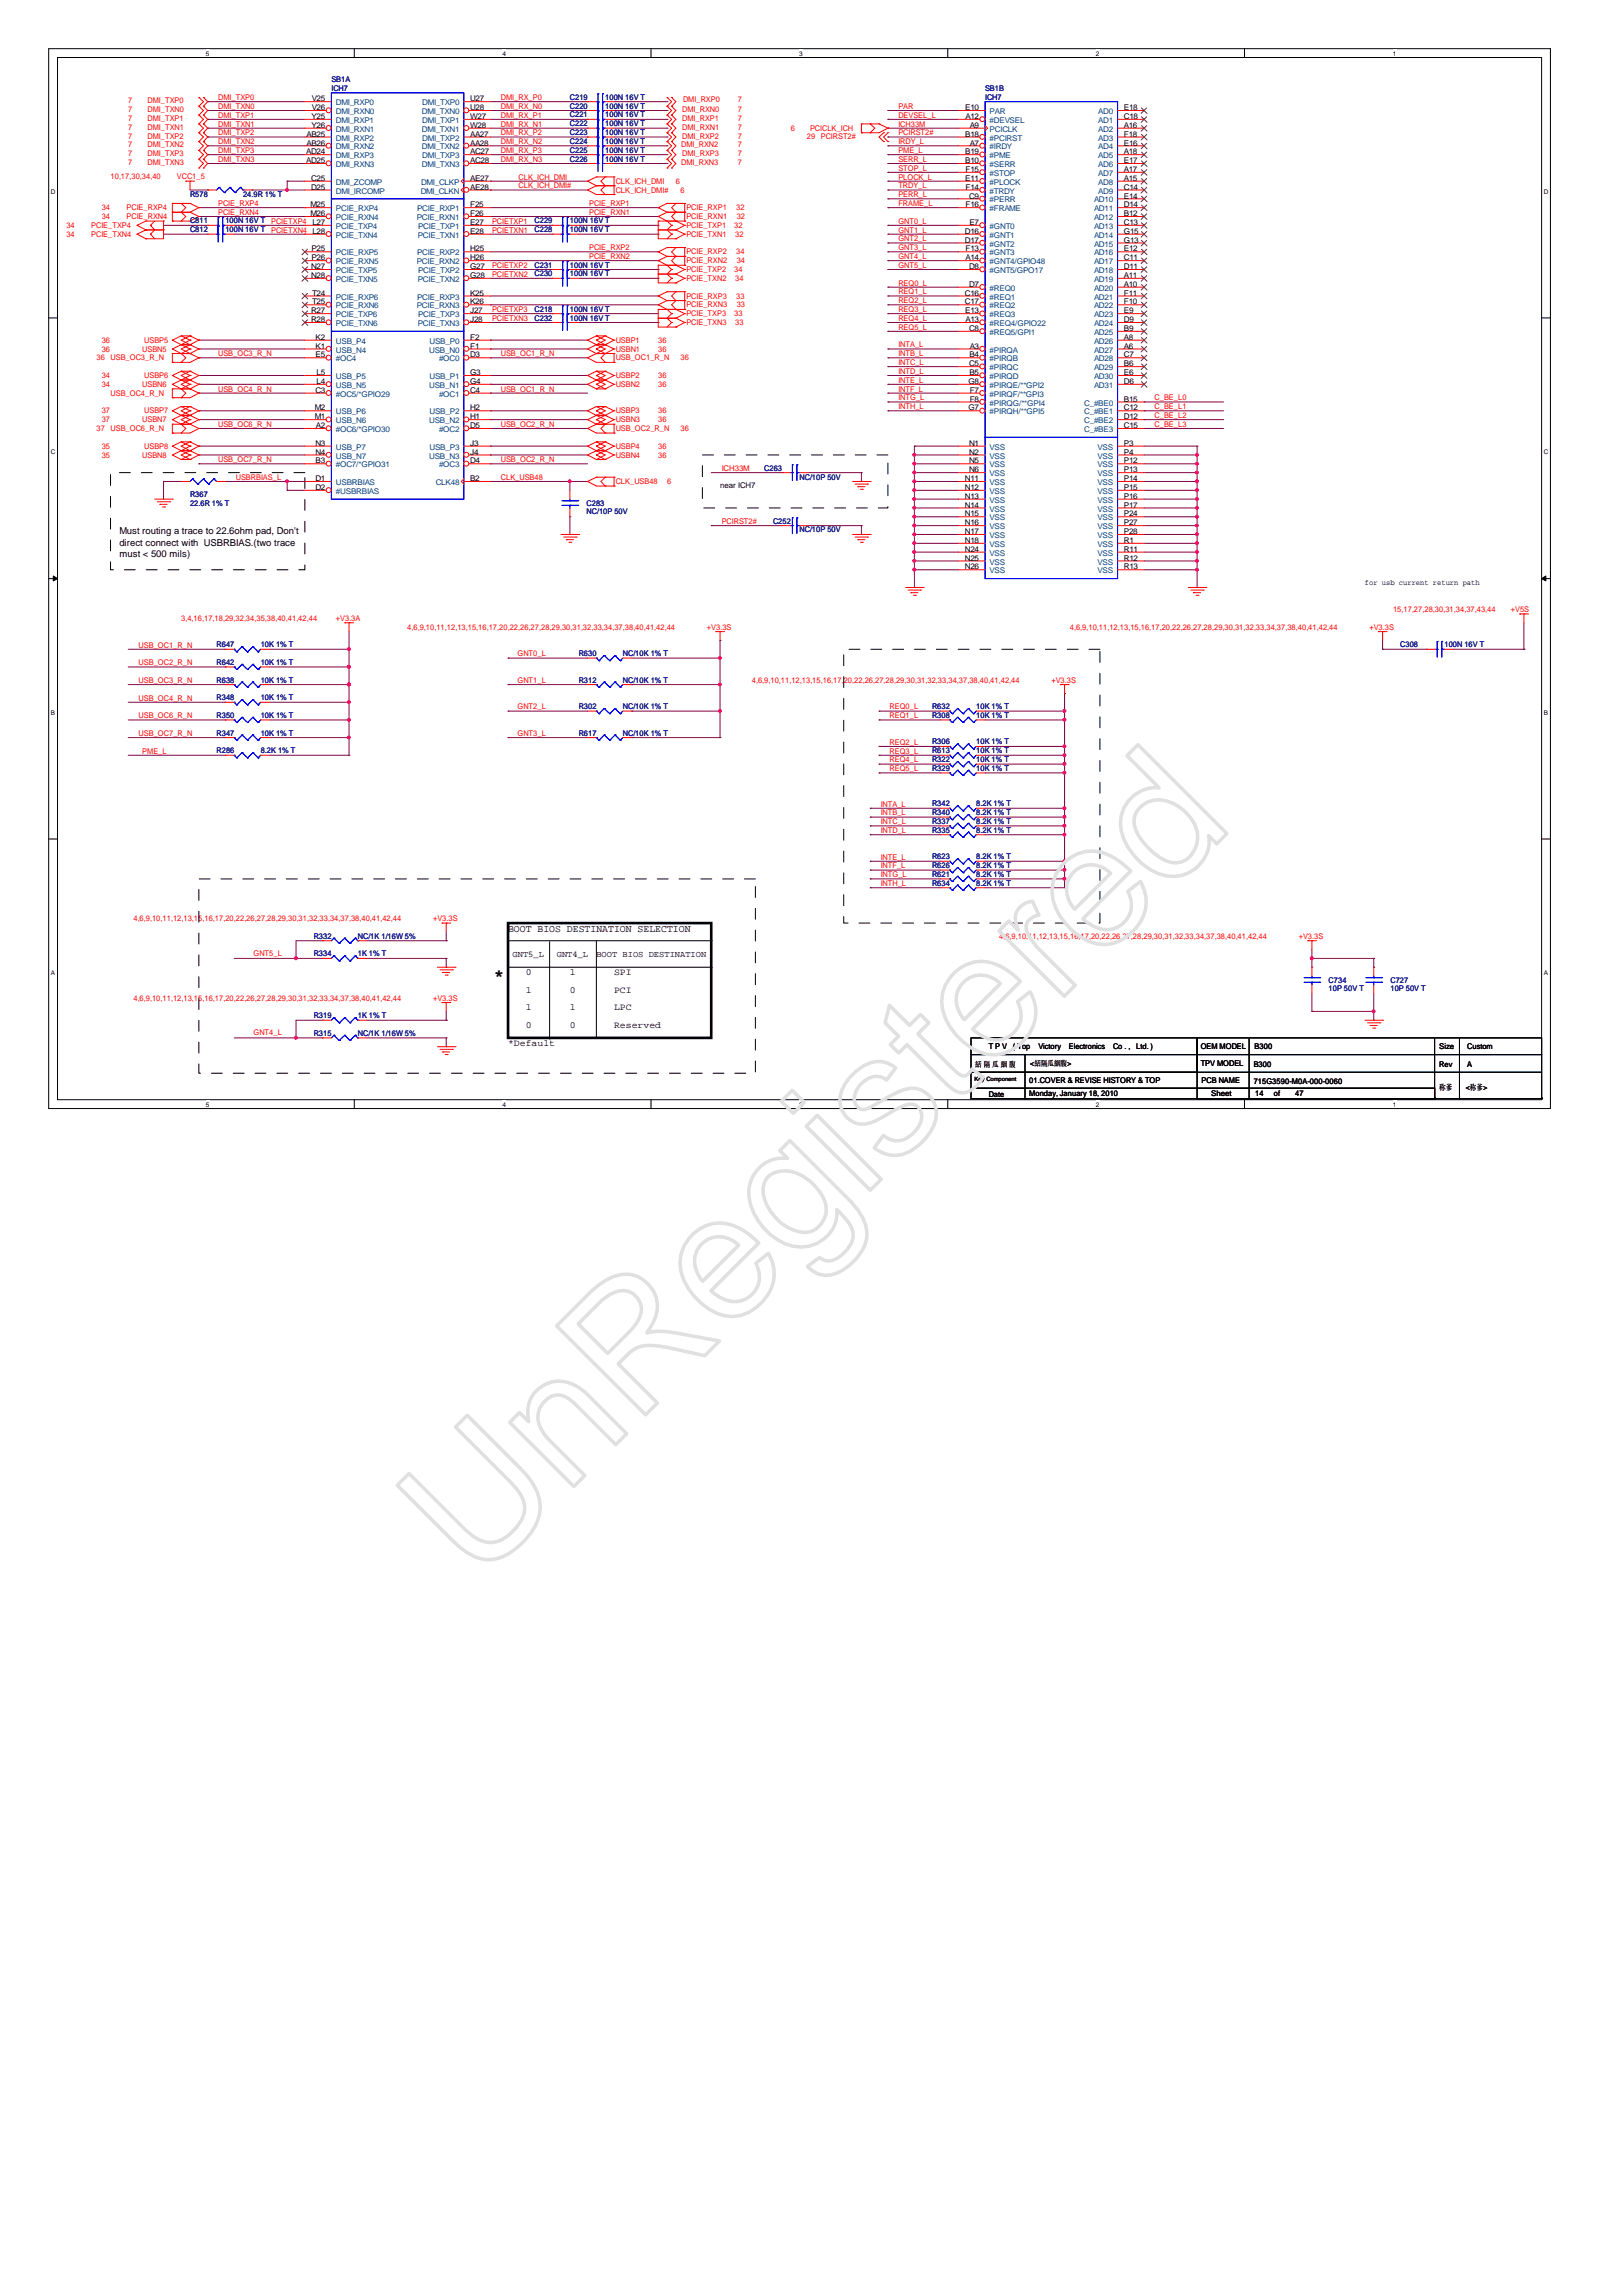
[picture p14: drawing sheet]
<svg xmlns="http://www.w3.org/2000/svg" width="210mm" height="297mm" viewBox="0 0 210 297" stroke-linecap="round" stroke-linejoin="round" font-family="sans-serif">
<defs><g id="words">
<text font-size="22.7" fill="#e0e0e0" x="61.6" y="205" transform="rotate(-45 61.6 205)">UnRegistered</text>
<text font-size="2.3" x="63.9" y="126.9">*</text>
<text font-size="1.4" x="65.7" y="120.6">BOOT BIOS DESTINATION SELECTION</text>
<g font-size="1.2">
<text x="15.4" y="69.2">Must routing a trace to 22.6ohm pad, Don't</text>
<text x="15.4" y="70.6">direct connect with USBRBIAS.(two trace</text>
<text x="15.4" y="72">must &lt; 500 mils)</text>
<text x="68" y="128.5">1</text>
<text x="68" y="130.8">1</text>
<text x="68" y="126.2">0</text>
<text x="73.7" y="126.2">1</text>
<text x="73.7" y="128.5">0</text>
<text x="73.7" y="130.8">1</text>
<text x="79.5" y="126.2">SPI</text>
<text x="79.5" y="128.5">PCI</text>
<text x="79.5" y="130.8">LPC</text>
<text x="65.7" y="135.3">*Default</text>
<text x="68" y="133">0</text>
<text x="73.7" y="133">0</text>
<text x="79.5" y="133">Reserved</text>
</g>
<g font-size="1.1">
<text x="66.3" y="123.9">GNT5_L</text>
<text x="72" y="123.9">GNT4_L</text>
<text x="77.2" y="123.9">BOOT BIOS DESTINATION</text>
</g>
<g font-size="1" fill="#000080">
<text x="42.9" y="10.6">SB1A</text>
<text x="42.9" y="11.8">ICH7</text>
<text x="127.5" y="11.8">SB1B</text>
<text x="73.7" y="15.2">C221</text>
<text x="73.7" y="16.3">C222</text>
<text x="73.7" y="17.5">C223</text>
<text x="73.7" y="12.9">C219</text>
<text x="73.7" y="14">C220</text>
<text x="78.3" y="15.2">100N 16V T</text>
<text x="78.3" y="16.3">100N 16V T</text>
<text x="78.3" y="17.5">100N 16V T</text>
<text x="78.3" y="12.9">100N 16V T</text>
<text x="78.3" y="14">100N 16V T</text>
<text x="127.5" y="12.9">ICH7</text>
<text x="73.7" y="18.6">C224</text>
<text x="73.7" y="19.8">C225</text>
<text x="73.7" y="20.9">C226</text>
<text x="78.3" y="18.6">100N 16V T</text>
<text x="78.3" y="19.8">100N 16V T</text>
<text x="78.3" y="20.9">100N 16V T</text>
<text x="24.6" y="28.9">C811</text>
<text x="24.6" y="25.5">R578</text>
<text x="29.2" y="28.9">100N 16V T</text>
<text x="31.4" y="25.5">24.9R 1% T</text>
<text x="69.2" y="28.9">C229</text>
<text x="73.7" y="28.9">100N 16V T</text>
<text x="24.6" y="30">C812</text>
<text x="29.2" y="30">100N 16V T</text>
<text x="69.2" y="35.8">C230</text>
<text x="69.2" y="34.6">C231</text>
<text x="69.2" y="30">C228</text>
<text x="73.7" y="35.8">100N 16V T</text>
<text x="73.7" y="34.6">100N 16V T</text>
<text x="73.7" y="30">100N 16V T</text>
<text x="69.2" y="41.5">C232</text>
<text x="69.2" y="40.3">C218</text>
<text x="73.7" y="41.5">100N 16V T</text>
<text x="73.7" y="40.3">100N 16V T</text>
<text x="24.6" y="64.3">R367</text>
<text x="24.6" y="65.5">22.6R 1% T</text>
<text x="75.9" y="65.5">C283</text>
<text x="98.9" y="60.9">C263</text>
<text x="103.5" y="62.1">NC/10P 50V</text>
<text x="75.9" y="66.5">NC/10P 50V</text>
<text x="100" y="67.8">C252</text>
<text x="103.5" y="68.9">NC/10P 50V</text>
<text x="28" y="83.8">R647</text>
<text x="33.7" y="83.8">10K 1% T</text>
<text x="181.2" y="83.8">C308</text>
<text x="186.9" y="83.8">100N 16V T</text>
<text x="28" y="86.1">R642</text>
<text x="28" y="88.3">R638</text>
<text x="33.7" y="86.1">10K 1% T</text>
<text x="33.7" y="88.3">10K 1% T</text>
<text x="74.9" y="84.9">R630</text>
<text x="74.9" y="88.3">R312</text>
<text x="80.6" y="84.9">NC/10K 1% T</text>
<text x="80.6" y="88.3">NC/10K 1% T</text>
<text x="28" y="92.9">R350</text>
<text x="28" y="90.6">R348</text>
<text x="28" y="95.2">R347</text>
<text x="33.7" y="92.9">10K 1% T</text>
<text x="33.7" y="90.6">10K 1% T</text>
<text x="33.7" y="95.2">10K 1% T</text>
<text x="74.9" y="95.2">R617</text>
<text x="74.9" y="91.8">R302</text>
<text x="80.6" y="95.2">NC/10K 1% T</text>
<text x="80.6" y="91.8">NC/10K 1% T</text>
<text x="120.6" y="91.8">R632</text>
<text x="120.6" y="92.9">R308</text>
<text x="126.3" y="91.8">10K 1% T</text>
<text x="126.3" y="92.9">10K 1% T</text>
<text x="28" y="97.5">R286</text>
<text x="33.7" y="97.5">8.2K 1% T</text>
<text x="120.6" y="97.5">R613</text>
<text x="120.6" y="98.6">R322</text>
<text x="120.6" y="99.8">R329</text>
<text x="120.6" y="96.3">R306</text>
<text x="126.3" y="97.5">10K 1% T</text>
<text x="126.3" y="98.6">10K 1% T</text>
<text x="126.3" y="99.8">10K 1% T</text>
<text x="126.3" y="96.3">10K 1% T</text>
<text x="120.6" y="105.5">R340</text>
<text x="120.6" y="106.6">R337</text>
<text x="120.6" y="107.8">R335</text>
<text x="120.6" y="104.3">R342</text>
<text x="126.3" y="105.5">8.2K 1% T</text>
<text x="126.3" y="106.6">8.2K 1% T</text>
<text x="126.3" y="107.8">8.2K 1% T</text>
<text x="126.3" y="104.3">8.2K 1% T</text>
<text x="120.6" y="113.5">R621</text>
<text x="120.6" y="111.2">R623</text>
<text x="120.6" y="112.3">R626</text>
<text x="126.3" y="113.5">8.2K 1% T</text>
<text x="126.3" y="111.2">8.2K 1% T</text>
<text x="126.3" y="112.3">8.2K 1% T</text>
<text x="120.6" y="114.6">R634</text>
<text x="126.3" y="114.6">8.2K 1% T</text>
<text x="40.6" y="121.5">R332</text>
<text x="40.6" y="123.8">R334</text>
<text x="46.3" y="121.5">NC/1K 1/16W 5%</text>
<text x="46.3" y="123.8">1K 1% T</text>
<text x="40.6" y="131.8">R319</text>
<text x="46.3" y="131.8">1K 1% T</text>
<text x="171.9" y="127.2">C734</text>
<text x="171.9" y="128.2">10P 50V T</text>
<text x="179.9" y="127.2">C727</text>
<text x="179.9" y="128.2">10P 50V T</text>
<text x="40.6" y="134.1">R315</text>
<text x="46.3" y="134.1">NC/1K 1/16W 5%</text>
</g>
<g font-size="1" fill="#f00">
<text x="16.6" y="14.5">7</text>
<text x="16.6" y="13.4">7</text>
<text x="16.6" y="15.7">7</text>
<text x="16.6" y="17.9">7</text>
<text x="16.6" y="16.8">7</text>
<text x="19.1" y="14.5">DMI_TXN0</text>
<text x="19.1" y="13.4">DMI_TXP0</text>
<text x="19.1" y="15.7">DMI_TXP1</text>
<text x="19.1" y="17.9">DMI_TXP2</text>
<text x="19.1" y="16.8">DMI_TXN1</text>
<text x="28.2" y="14.1">DMI_TXN0</text>
<text x="28.2" y="12.9">DMI_TXP0</text>
<text x="28.2" y="15.2">DMI_TXP1</text>
<text x="28.2" y="17.5">DMI_TXP2</text>
<text x="28.2" y="16.4">DMI_TXN1</text>
<text x="64.8" y="14.1">DMI_RX_N0</text>
<text x="64.8" y="12.9">DMI_RX_P0</text>
<text x="64.8" y="16.4">DMI_RX_N1</text>
<text x="64.8" y="15.2">DMI_RX_P1</text>
<text x="64.8" y="17.5">DMI_RX_P2</text>
<text x="88.3" y="16.8">DMI_RXN1</text>
<text x="88.3" y="15.7">DMI_RXP1</text>
<text x="88.3" y="14.5">DMI_RXN0</text>
<text x="88.3" y="17.9">DMI_RXP2</text>
<text x="88.4" y="13.2">DMI_RXP0</text>
<text x="95.5" y="16.8">7</text>
<text x="95.5" y="15.7">7</text>
<text x="95.5" y="14.5">7</text>
<text x="95.5" y="17.9">7</text>
<text x="95.5" y="13.2">7</text>
<text x="102.3" y="16.9">6</text>
<text x="104.4" y="17.9">29</text>
<text x="104.8" y="16.9">PCICLK_ICH</text>
<text x="106.2" y="17.9">PCIRST2#</text>
<text x="116.2" y="14.1">PAR</text>
<text x="116.2" y="15.2">DEVSEL_L</text>
<text x="116.2" y="16.4">ICH33M</text>
<text x="116.2" y="17.5">PCIRST2#</text>
<text x="14.3" y="23.2">10,17,30,34,40</text>
<text x="16.6" y="20.2">7</text>
<text x="16.6" y="19.1">7</text>
<text x="16.6" y="21.4">7</text>
<text x="19.1" y="20.2">DMI_TXP3</text>
<text x="19.1" y="19.1">DMI_TXN2</text>
<text x="19.1" y="21.4">DMI_TXN3</text>
<text x="22.9" y="23.2">VCC1_5</text>
<text x="28.2" y="19.8">DMI_TXP3</text>
<text x="28.2" y="18.7">DMI_TXN2</text>
<text x="28.2" y="20.9">DMI_TXN3</text>
<text x="64.8" y="18.7">DMI_RX_N2</text>
<text x="64.8" y="20.9">DMI_RX_N3</text>
<text x="64.8" y="19.8">DMI_RX_P3</text>
<text x="67.1" y="23.2">CLK_ICH_DMI</text>
<text x="79.7" y="23.8">CLK_ICH_DMI</text>
<text x="87.5" y="23.8">6</text>
<text x="88.1" y="21.4">DMI_RXN3</text>
<text x="88.1" y="19.1">DMI_RXN2</text>
<text x="88.3" y="20.2">DMI_RXP3</text>
<text x="95.5" y="21.4">7</text>
<text x="95.5" y="20.2">7</text>
<text x="95.5" y="19.1">7</text>
<text x="116.2" y="18.7">IRDY_L</text>
<text x="116.2" y="19.8">PME_L</text>
<text x="116.2" y="20.9">SERR_L</text>
<text x="116.2" y="22.1">STOP_L</text>
<text x="116.2" y="23.2">PLOCK_L</text>
<text x="8.6" y="29.5">34</text>
<text x="11.8" y="29.5">PCIE_TXP4</text>
<text x="13.2" y="27.2">34</text>
<text x="13.2" y="28.4">34</text>
<text x="16.4" y="27.2">PCIE_RXP4</text>
<text x="16.4" y="28.4">PCIE_RXN4</text>
<text x="28.2" y="26.7">PCIE_RXP4</text>
<text x="28.2" y="27.8">PCIE_RXN4</text>
<text x="35.1" y="28.9">PCIETXP4</text>
<text x="63.7" y="28.9">PCIETXP1</text>
<text x="67.1" y="24.4">CLK_ICH_DMI#</text>
<text x="76.2" y="27.8">PCIE_RXN1</text>
<text x="76.2" y="26.7">PCIE_RXP1</text>
<text x="79.7" y="24.9">CLK_ICH_DMI#</text>
<text x="88" y="24.9">6</text>
<text x="88.8" y="27.2">PCIE_RXP1</text>
<text x="88.8" y="28.4">PCIE_RXN1</text>
<text x="88.8" y="29.5">PCIE_TXP1</text>
<text x="95" y="29.5">32</text>
<text x="95.2" y="27.2">32</text>
<text x="95.3" y="28.4">32</text>
<text x="116.2" y="24.4">TRDY_L</text>
<text x="116.2" y="25.5">PERR_L</text>
<text x="116.2" y="26.7">FRAME_L</text>
<text x="116.2" y="28.9">GNT0_L</text>
<text x="8.6" y="30.6">34</text>
<text x="11.8" y="30.6">PCIE_TXN4</text>
<text x="35.1" y="30.1">PCIETXN4 L28</text>
<text x="63.7" y="30.1">PCIETXN1</text>
<text x="63.7" y="35.8">PCIETXN2</text>
<text x="63.7" y="34.7">PCIETXP2</text>
<text x="76.2" y="32.4">PCIE_RXP2</text>
<text x="76.2" y="33.5">PCIE_RXN2</text>
<text x="88.8" y="30.6">PCIE_TXN1</text>
<text x="88.8" y="34.1">PCIE_RXN2</text>
<text x="88.8" y="35.2">PCIE_TXP2</text>
<text x="88.8" y="32.9">PCIE_RXP2</text>
<text x="95" y="35.2">34</text>
<text x="95.1" y="30.6">32</text>
<text x="95.2" y="32.9">34</text>
<text x="95.3" y="34.1">34</text>
<text x="116.2" y="31.2">GNT2_L</text>
<text x="116.2" y="32.4">GNT3_L</text>
<text x="116.2" y="30.1">GNT1_L</text>
<text x="116.2" y="33.5">GNT4_L</text>
<text x="116.2" y="34.7">GNT5_L</text>
<text x="63.7" y="41.5">PCIETXN3</text>
<text x="63.7" y="40.4">PCIETXP3</text>
<text x="88.8" y="36.4">PCIE_TXN2</text>
<text x="88.8" y="40.9">PCIE_TXP3</text>
<text x="88.8" y="39.8">PCIE_RXN3</text>
<text x="88.8" y="38.6">PCIE_RXP3</text>
<text x="95" y="40.9">33</text>
<text x="95.1" y="36.4">34</text>
<text x="95.2" y="38.6">33</text>
<text x="95.3" y="39.8">33</text>
<text x="116.2" y="39.2">REQ2_L</text>
<text x="116.2" y="40.4">REQ3_L</text>
<text x="116.2" y="38.1">REQ1_L</text>
<text x="116.2" y="36.9">REQ0_L</text>
<text x="116.2" y="41.5">REQ4_L</text>
<text x="12.5" y="46.6">36</text>
<text x="13.2" y="44.4">36</text>
<text x="13.2" y="45.5">36</text>
<text x="14.3" y="46.6">USB_OC3_R_N</text>
<text x="18.4" y="45.5">USBN5</text>
<text x="18.7" y="44.4">USBP5</text>
<text x="28.2" y="46.1">USB_OC3_R_N</text>
<text x="64.8" y="46.1">USB_OC1_R_N</text>
<text x="79.7" y="44.4">USBP1</text>
<text x="79.7" y="45.5">USBN1</text>
<text x="79.7" y="46.6">USB_OC1_R_N</text>
<text x="85.2" y="44.4">36</text>
<text x="85.2" y="45.5">36</text>
<text x="88" y="46.6">36</text>
<text x="88.8" y="42.1">PCIE_TXN3</text>
<text x="95.1" y="42.1">33</text>
<text x="116.2" y="46.1">INTB_L</text>
<text x="116.2" y="47.2">INTC_L</text>
<text x="116.2" y="45">INTA_L</text>
<text x="116.2" y="42.7">REQ5_L</text>
<text x="13.2" y="50.1">34</text>
<text x="13.2" y="48.9">34</text>
<text x="13.2" y="53.5">37</text>
<text x="14.3" y="51.2">USB_OC4_R_N</text>
<text x="18.4" y="50.1">USBN6</text>
<text x="18.7" y="48.9">USBP6</text>
<text x="18.7" y="53.5">USBP7</text>
<text x="28.2" y="50.7">USB_OC4_R_N</text>
<text x="64.8" y="50.7">USB_OC1_R_N</text>
<text x="79.7" y="48.9">USBP2</text>
<text x="79.7" y="50.1">USBN2</text>
<text x="79.7" y="53.5">USBP3</text>
<text x="85.2" y="48.9">36</text>
<text x="85.2" y="50.1">36</text>
<text x="85.2" y="53.5">36</text>
<text x="116.2" y="51.8">INTG_L</text>
<text x="116.2" y="49.5">INTE_L</text>
<text x="116.2" y="48.4">INTD_L</text>
<text x="116.2" y="50.7">INTF_L</text>
<text x="116.2" y="53">INTH_L</text>
<text x="149.4" y="51.8">C_BE_L0</text>
<text x="149.4" y="53">C_BE_L1</text>
<text x="12.5" y="55.8">37</text>
<text x="13.2" y="54.6">37</text>
<text x="13.2" y="59.2">35</text>
<text x="13.2" y="58.1">35</text>
<text x="14.3" y="55.8">USB_OC6_R_N</text>
<text x="18.4" y="54.6">USBN7</text>
<text x="18.4" y="59.2">USBN8</text>
<text x="18.7" y="58.1">USBP8</text>
<text x="28.2" y="59.8">USB_OC7_R_N</text>
<text x="28.2" y="55.2">USB_OC6_R_N</text>
<text x="64.8" y="55.2">USB_OC2_R_N</text>
<text x="64.8" y="59.8">USB_OC2_R_N</text>
<text x="79.7" y="54.6">USBN3</text>
<text x="79.7" y="58.1">USBP4</text>
<text x="79.7" y="59.2">USBN4</text>
<text x="79.7" y="55.8">USB_OC2_R_N</text>
<text x="85.2" y="54.6">36</text>
<text x="85.2" y="58.1">36</text>
<text x="85.2" y="59.2">36</text>
<text x="88" y="55.8">36</text>
<text x="149.4" y="54.1">C_BE_L2</text>
<text x="149.4" y="55.2">C_BE_L3</text>
<text x="30.5" y="62.1">USBRBIAS_L</text>
<text x="64.8" y="62.1">CLK_USB48</text>
<text x="79.7" y="62.6">CLK_USB48</text>
<text x="86.3" y="62.6">6</text>
<text x="93.4" y="61">ICH33M</text>
<text x="93.4" y="67.8">PCIRST2#</text>
<text x="17.9" y="83.8">USB_OC1_R_N</text>
<text x="23.4" y="80.3">3,4,16,17,18,29,32,34,35,38,40,41,42,44</text>
<text x="43.5" y="80.3">+V3.3A</text>
<text x="52.7" y="81.5">4,6,9,10,11,12,13,15,16,17,20,22,26,27,28,29,30,31,32,33,34,37,38,40,41,42,44</text>
<text x="91.5" y="81.5">+V3.3S</text>
<text x="138.4" y="81.5">4,6,9,10,11,12,13,15,16,17,20,22,26,27,28,29,30,31,32,33,34,37,38,40,41,42,44</text>
<text x="177.2" y="81.5">+V3.3S</text>
<text x="180.2" y="79.2">15,17,27,28,30,31,34,37,43,44</text>
<text x="195.5" y="79.2">+V5S</text>
<text x="17.9" y="88.4">USB_OC3_R_N</text>
<text x="17.9" y="86.1">USB_OC2_R_N</text>
<text x="67" y="88.4">GNT1_L</text>
<text x="67" y="85">GNT0_L</text>
<text x="97.3" y="88.3">4,6,9,10,11,12,13,15,16,17,20,22,26,27,28,29,30,31,32,33,34,37,38,40,41,42,44</text>
<text x="136.1" y="88.3">+V3.3S</text>
<text x="17.9" y="95.2">USB_OC7_R_N</text>
<text x="17.9" y="93">USB_OC6_R_N</text>
<text x="17.9" y="90.7">USB_OC4_R_N</text>
<text x="67" y="91.8">GNT2_L</text>
<text x="67" y="95.2">GNT3_L</text>
<text x="115.1" y="91.8">REQ0_L</text>
<text x="115.1" y="93">REQ1_L</text>
<text x="18.4" y="97.5">PME_L</text>
<text x="115.1" y="98.7">REQ4_L</text>
<text x="115.1" y="99.8">REQ5_L</text>
<text x="115.1" y="97.5">REQ3_L</text>
<text x="115.1" y="96.4">REQ2_L</text>
<text x="114" y="107.8">INTD_L</text>
<text x="114" y="105.5">INTB_L</text>
<text x="114" y="104.4">INTA_L</text>
<text x="114" y="106.7">INTC_L</text>
<text x="114" y="111.2">INTE_L</text>
<text x="114" y="113.5">INTG_L</text>
<text x="114" y="112.4">INTF_L</text>
<text x="17.3" y="119.2">4,6,9,10,11,12,13,15,16,17,20,22,26,27,28,29,30,31,32,33,34,37,38,40,41,42,44</text>
<text x="56" y="119.2">+V3.3S</text>
<text x="114" y="114.7">INTH_L</text>
<text x="32.8" y="123.7">GNT5_L</text>
<text x="129.3" y="121.5">4,6,9,10,11,12,13,15,16,17,20,22,26,27,28,29,30,31,32,33,34,37,38,40,41,42,44</text>
<text x="168.1" y="121.5">+V3.3S</text>
<text x="17.3" y="129.5">4,6,9,10,11,12,13,15,16,17,20,22,26,27,28,29,30,31,32,33,34,37,38,40,41,42,44</text>
<text x="56" y="129.5">+V3.3S</text>
<text x="32.8" y="134">GNT4_L</text>
</g>
<g font-size="1">
<text x="39.7" y="17.7">AB25</text>
<text x="40.3" y="15.4">Y25</text>
<text x="40.3" y="16.5">Y26</text>
<text x="40.3" y="13.1">V25</text>
<text x="40.3" y="14.3">V26</text>
<text x="60.8" y="13.1">U27</text>
<text x="60.8" y="15.4">W27</text>
<text x="60.8" y="17.7">AA27</text>
<text x="60.8" y="14.3">U28</text>
<text x="60.8" y="16.5">W28</text>
<text x="124.9" y="14.3">E10</text>
<text x="124.9" y="17.7">B18</text>
<text x="124.9" y="15.4">A12</text>
<text x="125.5" y="16.5">A9</text>
<text x="145.4" y="14.3">E18</text>
<text x="145.4" y="15.4">C18</text>
<text x="145.4" y="16.5">A16</text>
<text x="145.4" y="17.7">F18</text>
<text x="39.6" y="20">AD24</text>
<text x="39.6" y="21.1">AD25</text>
<text x="39.7" y="18.8">AB26</text>
<text x="40.3" y="23.4">C25</text>
<text x="60.8" y="20">AC27</text>
<text x="60.8" y="18.8">AA28</text>
<text x="60.8" y="21.1">AC28</text>
<text x="60.8" y="23.4">AE27</text>
<text x="124.9" y="20">B19</text>
<text x="124.9" y="21.1">B10</text>
<text x="124.9" y="23.4">E11</text>
<text x="124.9" y="22.3">F15</text>
<text x="125.5" y="18.8">A7</text>
<text x="145.4" y="18.8">E16</text>
<text x="145.4" y="20">A18</text>
<text x="145.4" y="21.1">E17</text>
<text x="145.4" y="22.3">A17</text>
<text x="145.4" y="23.4">A15</text>
<text x="40.2" y="26.8">M25</text>
<text x="40.2" y="28">M26</text>
<text x="40.3" y="24.5">D25</text>
<text x="40.4" y="29.1">L27</text>
<text x="60.8" y="26.8">F25</text>
<text x="60.8" y="28">F26</text>
<text x="60.8" y="29.1">E27</text>
<text x="60.8" y="24.5">AE28</text>
<text x="124.9" y="24.5">F14</text>
<text x="124.9" y="26.8">F16</text>
<text x="125.4" y="25.7">C9</text>
<text x="125.4" y="29.1">E7</text>
<text x="145.4" y="24.5">C14</text>
<text x="145.4" y="25.7">E14</text>
<text x="145.4" y="26.8">D14</text>
<text x="145.4" y="28">B12</text>
<text x="145.4" y="29.1">C13</text>
<text x="40.3" y="36">N28</text>
<text x="40.3" y="34.8">N27</text>
<text x="40.3" y="32.5">P25</text>
<text x="40.3" y="33.7">P26</text>
<text x="60.8" y="32.5">H25</text>
<text x="60.8" y="33.7">H26</text>
<text x="60.8" y="30.3">E28</text>
<text x="60.8" y="36">G28</text>
<text x="60.8" y="34.8">G27</text>
<text x="124.8" y="30.3">D16</text>
<text x="124.8" y="31.4">D17</text>
<text x="124.9" y="32.5">F13</text>
<text x="124.9" y="33.7">A14</text>
<text x="125.4" y="34.8">D8</text>
<text x="145.4" y="30.3">G15</text>
<text x="145.4" y="31.4">G13</text>
<text x="145.4" y="32.5">E12</text>
<text x="145.4" y="33.7">C11</text>
<text x="145.4" y="34.8">D11</text>
<text x="145.4" y="36">A11</text>
<text x="40.3" y="41.7">R28</text>
<text x="40.3" y="40.5">R27</text>
<text x="40.4" y="38.3">T24</text>
<text x="40.4" y="39.4">T25</text>
<text x="60.8" y="38.3">K25</text>
<text x="60.8" y="39.4">K26</text>
<text x="60.8" y="41.7">J28</text>
<text x="60.8" y="40.5">J27</text>
<text x="124.8" y="38.3">C16</text>
<text x="124.8" y="39.4">C17</text>
<text x="124.9" y="40.5">E13</text>
<text x="124.9" y="41.7">A13</text>
<text x="125.4" y="37.1">D7</text>
<text x="145.4" y="37.1">A10</text>
<text x="145.4" y="38.3">F11</text>
<text x="145.4" y="39.4">F10</text>
<text x="145.4" y="40.5">E9</text>
<text x="145.4" y="41.7">D9</text>
<text x="40.8" y="44">K2</text>
<text x="40.8" y="45.1">K1</text>
<text x="40.8" y="46.3">E5</text>
<text x="60.8" y="44">F2</text>
<text x="60.8" y="45.1">F1</text>
<text x="60.8" y="46.3">D3</text>
<text x="125.4" y="42.8">C8</text>
<text x="125.4" y="47.4">C5</text>
<text x="125.4" y="46.3">B4</text>
<text x="125.5" y="45.1">A3</text>
<text x="145.4" y="42.8">B9</text>
<text x="145.4" y="44">A8</text>
<text x="145.4" y="45.1">A6</text>
<text x="145.4" y="46.3">C7</text>
<text x="145.4" y="47.4">B6</text>
<text x="40.7" y="53.1">M2</text>
<text x="40.8" y="50.8">C3</text>
<text x="41" y="48.5">L5</text>
<text x="41" y="49.7">L4</text>
<text x="60.8" y="48.5">G3</text>
<text x="60.8" y="53.1">H2</text>
<text x="60.8" y="49.7">G4</text>
<text x="60.8" y="50.8">C4</text>
<text x="125.3" y="49.7">G8</text>
<text x="125.3" y="53.1">G7</text>
<text x="125.4" y="48.5">B5</text>
<text x="125.5" y="50.8">F7</text>
<text x="125.5" y="52">F8</text>
<text x="145.4" y="48.5">E6</text>
<text x="145.4" y="49.7">D6</text>
<text x="145.4" y="52">B15</text>
<text x="145.4" y="53.1">C12</text>
<text x="40.7" y="54.3">M1</text>
<text x="40.8" y="57.7">N3</text>
<text x="40.8" y="58.8">N4</text>
<text x="40.8" y="60">B3</text>
<text x="40.9" y="55.4">A2</text>
<text x="60.8" y="57.7">J3</text>
<text x="60.8" y="54.3">H1</text>
<text x="60.8" y="58.8">J4</text>
<text x="60.8" y="55.4">D5</text>
<text x="60.8" y="60">D4</text>
<text x="125.4" y="57.7">N1</text>
<text x="125.4" y="58.8">N2</text>
<text x="125.4" y="60">N5</text>
<text x="145.4" y="54.3">D12</text>
<text x="145.4" y="55.4">C15</text>
<text x="145.4" y="57.7">P3</text>
<text x="145.4" y="58.8">P4</text>
<text x="145.4" y="60">P12</text>
<text x="40.8" y="62.3">D1</text>
<text x="40.8" y="63.4">D2</text>
<text x="60.8" y="62.3">B2</text>
<text x="93.2" y="63.2">near ICH7</text>
<text x="124.8" y="62.3">N11</text>
<text x="124.8" y="63.4">N12</text>
<text x="124.8" y="64.6">N13</text>
<text x="124.8" y="65.7">N14</text>
<text x="125.4" y="61.1">N6</text>
<text x="145.4" y="61.1">P13</text>
<text x="145.4" y="62.3">P14</text>
<text x="145.4" y="63.4">P15</text>
<text x="145.4" y="64.6">P16</text>
<text x="145.4" y="65.7">P17</text>
<text x="124.8" y="66.8">N15</text>
<text x="124.8" y="68">N16</text>
<text x="124.8" y="69.1">N17</text>
<text x="124.8" y="70.3">N18</text>
<text x="124.8" y="71.4">N24</text>
<text x="145.4" y="66.8">P24</text>
<text x="145.4" y="68">P27</text>
<text x="145.4" y="69.1">P28</text>
<text x="145.4" y="70.3">R1</text>
<text x="145.4" y="71.4">R11</text>
<text x="124.8" y="72.6">N25</text>
<text x="124.8" y="73.7">N26</text>
<text x="145.4" y="73.7">R13</text>
<text x="145.4" y="72.6">R12</text>
<text x="176.6" y="75.7">for usb current return path</text>
<text x="127.9" y="135.8">T P V</text>
<text x="131.1" y="135.8">( Top</text>
<text x="133.3" y="138">&lt;絬隔瓜絪腹&gt;</text>
<text x="134.4" y="135.8">Victory</text>
<text x="138.3" y="135.8">Electronics</text>
<text x="144" y="135.8">Co . ,</text>
<text x="147" y="135.8">Ltd. )</text>
<text x="155.4" y="135.8">OEM MODEL</text>
<text x="155.4" y="138">TPV MODEL</text>
<text x="162.3" y="135.8">B300</text>
<text x="186.2" y="135.8">Size</text>
<text x="189.9" y="135.8">Custom</text>
<text x="126.2" y="138.1">絬 隔 瓜 絪 腹</text>
<text x="127.9" y="141.9">Date</text>
<text x="133.2" y="141.9">Monday, January 18, 2010</text>
<text x="133.2" y="140.1">01.COVER &amp; REVISE HISTORY &amp; TOP</text>
<text x="155.5" y="140.1">PCB NAME</text>
<text x="156.7" y="141.9">Sheet</text>
<text x="162.2" y="138.1">B300</text>
<text x="162.2" y="140.2">715G3590-M0A-000-0060</text>
<text x="162.4" y="141.9">14</text>
<text x="164.8" y="141.9">of</text>
<text x="167.6" y="141.9">47</text>
<text x="186.2" y="138.1">Rev</text>
<text x="186.2" y="141">称爹</text>
<text x="189.6" y="141">&lt;称爹&gt;</text>
<text x="189.9" y="138.1">A</text>
</g>
<g font-size="1" fill="#004080">
<text x="43.5" y="13.6">DMI_RXP0</text>
<text x="43.5" y="15.9">DMI_RXP1</text>
<text x="43.5" y="14.8">DMI_RXN0</text>
<text x="43.5" y="17.1">DMI_RXN1</text>
<text x="54.6" y="14.8">DMI_TXN0</text>
<text x="54.6" y="17.1">DMI_TXN1</text>
<text x="54.6" y="13.6">DMI_TXP0</text>
<text x="54.6" y="15.9">DMI_TXP1</text>
<text x="128.1" y="14.8">PAR</text>
<text x="128.1" y="15.9">#DEVSEL</text>
<text x="128.1" y="17.1">PCICLK</text>
<text x="142.1" y="14.8">AD0</text>
<text x="142.1" y="15.9">AD1</text>
<text x="142.1" y="17.1">AD2</text>
<text x="43.5" y="18.2">DMI_RXP2</text>
<text x="43.5" y="20.5">DMI_RXP3</text>
<text x="43.5" y="19.3">DMI_RXN2</text>
<text x="43.5" y="21.6">DMI_RXN3</text>
<text x="43.5" y="23.9">DMI_ZCOMP</text>
<text x="54.5" y="23.9">DMI_CLKP</text>
<text x="54.6" y="19.3">DMI_TXN2</text>
<text x="54.6" y="21.6">DMI_TXN3</text>
<text x="54.6" y="18.2">DMI_TXP2</text>
<text x="54.6" y="20.5">DMI_TXP3</text>
<text x="128.1" y="18.2">#PCIRST</text>
<text x="128.1" y="19.3">#IRDY</text>
<text x="128.1" y="20.5">#PME</text>
<text x="128.1" y="21.6">#SERR</text>
<text x="128.1" y="22.8">#STOP</text>
<text x="128.1" y="23.9">#PLOCK</text>
<text x="142.1" y="18.2">AD3</text>
<text x="142.1" y="19.3">AD4</text>
<text x="142.1" y="20.5">AD5</text>
<text x="142.1" y="21.6">AD6</text>
<text x="142.1" y="22.8">AD7</text>
<text x="142.1" y="23.9">AD8</text>
<text x="43.5" y="27.3">PCIE_RXP4</text>
<text x="43.5" y="28.5">PCIE_RXN4</text>
<text x="43.5" y="29.6">PCIE_TXP4</text>
<text x="43.5" y="25.1">DMI_IRCOMP</text>
<text x="53.9" y="28.5">PCIE_RXN1</text>
<text x="54" y="27.3">PCIE_RXP1</text>
<text x="54.1" y="29.6">PCIE_TXP1</text>
<text x="54.4" y="25.1">DMI_CLKN</text>
<text x="128.1" y="25.1">#TRDY</text>
<text x="128.1" y="26.2">#PERR</text>
<text x="128.1" y="27.3">#FRAME</text>
<text x="128.1" y="29.6">#GNT0</text>
<text x="141.6" y="26.2">AD10</text>
<text x="141.6" y="27.3">AD11</text>
<text x="141.6" y="28.5">AD12</text>
<text x="141.6" y="29.6">AD13</text>
<text x="142.1" y="25.1">AD9</text>
<text x="43.5" y="33.1">PCIE_RXP5</text>
<text x="43.5" y="34.2">PCIE_RXN5</text>
<text x="43.5" y="30.8">PCIE_TXN4</text>
<text x="43.5" y="35.3">PCIE_TXP5</text>
<text x="53.9" y="34.2">PCIE_RXN2</text>
<text x="54" y="33.1">PCIE_RXP2</text>
<text x="54.1" y="30.8">PCIE_TXN1</text>
<text x="54.1" y="35.3">PCIE_TXP2</text>
<text x="128.1" y="30.8">#GNT1</text>
<text x="128.1" y="31.9">#GNT2</text>
<text x="128.1" y="33.1">#GNT3</text>
<text x="128.1" y="34.2">#GNT4/GPIO48</text>
<text x="128.1" y="35.3">#GNT5/GPO17</text>
<text x="141.6" y="30.8">AD14</text>
<text x="141.6" y="31.9">AD15</text>
<text x="141.6" y="33.1">AD16</text>
<text x="141.6" y="34.2">AD17</text>
<text x="141.6" y="35.3">AD18</text>
<text x="43.5" y="38.8">PCIE_RXP6</text>
<text x="43.5" y="39.9">PCIE_RXN6</text>
<text x="43.5" y="36.5">PCIE_TXN5</text>
<text x="43.5" y="41.1">PCIE_TXP6</text>
<text x="53.9" y="39.9">PCIE_RXN3</text>
<text x="54" y="38.8">PCIE_RXP3</text>
<text x="54.1" y="36.5">PCIE_TXN2</text>
<text x="54.1" y="41.1">PCIE_TXP3</text>
<text x="128.1" y="37.6">#REQ0</text>
<text x="128.1" y="38.8">#REQ1</text>
<text x="128.1" y="39.9">#REQ2</text>
<text x="128.1" y="41.1">#REQ3</text>
<text x="141.6" y="36.5">AD19</text>
<text x="141.6" y="37.6">AD20</text>
<text x="141.6" y="38.8">AD21</text>
<text x="141.6" y="39.9">AD22</text>
<text x="141.6" y="41.1">AD23</text>
<text x="43.5" y="42.2">PCIE_TXN6</text>
<text x="43.5" y="44.5">USB_P4</text>
<text x="43.5" y="45.6">USB_N4</text>
<text x="43.5" y="46.8">#OC4</text>
<text x="54.1" y="42.2">PCIE_TXN3</text>
<text x="55.5" y="45.6">USB_N0</text>
<text x="55.6" y="44.5">USB_P0</text>
<text x="56.8" y="46.8">#OC0</text>
<text x="128.1" y="42.2">#REQ4/GPIO22</text>
<text x="128.1" y="43.3">#REQ5/GPI1</text>
<text x="128.1" y="45.6">#PIRQA</text>
<text x="128.1" y="46.8">#PIRQB</text>
<text x="128.1" y="47.9">#PIRQC</text>
<text x="141.6" y="42.2">AD24</text>
<text x="141.6" y="43.3">AD25</text>
<text x="141.6" y="44.5">AD26</text>
<text x="141.6" y="45.6">AD27</text>
<text x="141.6" y="46.8">AD28</text>
<text x="141.6" y="47.9">AD29</text>
<text x="43.5" y="49.1">USB_P5</text>
<text x="43.5" y="53.6">USB_P6</text>
<text x="43.5" y="50.2">USB_N5</text>
<text x="43.5" y="51.3">#OC5/*GPIO29</text>
<text x="55.5" y="50.2">USB_N1</text>
<text x="55.6" y="49.1">USB_P1</text>
<text x="55.6" y="53.6">USB_P2</text>
<text x="56.8" y="51.3">#OC1</text>
<text x="128.1" y="49.1">#PIRQD</text>
<text x="128.1" y="50.2">#PIRQE/**GPI2</text>
<text x="128.1" y="51.3">#PIRQF/**GPI3</text>
<text x="128.1" y="52.5">#PIRQG/**GPI4</text>
<text x="128.1" y="53.6">#PIRQH/**GPI5</text>
<text x="140.3" y="52.5">C_#BE0</text>
<text x="140.3" y="53.6">C_#BE1</text>
<text x="141.6" y="49.1">AD30</text>
<text x="141.6" y="50.2">AD31</text>
<text x="43.5" y="58.2">USB_P7</text>
<text x="43.5" y="54.8">USB_N6</text>
<text x="43.5" y="59.3">USB_N7</text>
<text x="43.5" y="55.9">#OC6/*GPIO30</text>
<text x="55.5" y="54.8">USB_N2</text>
<text x="55.5" y="59.3">USB_N3</text>
<text x="55.6" y="58.2">USB_P3</text>
<text x="56.8" y="55.9">#OC2</text>
<text x="128.1" y="58.2">VSS</text>
<text x="128.1" y="59.3">VSS</text>
<text x="140.3" y="54.8">C_#BE2</text>
<text x="140.3" y="55.9">C_#BE3</text>
<text x="142" y="58.2">VSS</text>
<text x="142" y="59.3">VSS</text>
<text x="43.5" y="60.5">#OC7/*GPIO31</text>
<text x="43.5" y="62.8">USBRBIAS</text>
<text x="43.5" y="63.9">#USBRBIAS</text>
<text x="56.4" y="62.8">CLK48</text>
<text x="56.8" y="60.5">#OC3</text>
<text x="128.1" y="60.5">VSS</text>
<text x="128.1" y="61.6">VSS</text>
<text x="128.1" y="62.8">VSS</text>
<text x="128.1" y="63.9">VSS</text>
<text x="128.1" y="65.1">VSS</text>
<text x="142" y="60.5">VSS</text>
<text x="142" y="61.6">VSS</text>
<text x="142" y="62.8">VSS</text>
<text x="142" y="63.9">VSS</text>
<text x="142" y="65.1">VSS</text>
<text x="128.1" y="66.2">VSS</text>
<text x="128.1" y="67.3">VSS</text>
<text x="128.1" y="68.5">VSS</text>
<text x="128.1" y="69.6">VSS</text>
<text x="128.1" y="70.8">VSS</text>
<text x="128.1" y="71.9">VSS</text>
<text x="142" y="66.2">VSS</text>
<text x="142" y="67.3">VSS</text>
<text x="142" y="68.5">VSS</text>
<text x="142" y="69.6">VSS</text>
<text x="142" y="70.8">VSS</text>
<text x="142" y="71.9">VSS</text>
<text x="128.1" y="73.1">VSS</text>
<text x="128.1" y="74.2">VSS</text>
<text x="142" y="74.2">VSS</text>
<text x="142" y="73.1">VSS</text>
</g>
<g font-size=".8">
<text x="26.6" y="7.2">5</text>
<text x="65" y="7.2">4</text>
<text x="103.4" y="7.2">3</text>
<text x="141.8" y="7.2">2</text>
<text x="180.2" y="7.2">1</text>
<text x="6.6" y="25.1">D</text>
<text x="199.8" y="25.1">D</text>
<text x="6.6" y="58.8">C</text>
<text x="199.8" y="58.8">C</text>
<text x="6.6" y="92.5">B</text>
<text x="199.8" y="92.5">B</text>
<text x="6.6" y="126.2">A</text>
<text x="199.8" y="126.2">A</text>
<text x="26.6" y="143.2">5</text>
<text x="65" y="143.2">4</text>
<text x="103.4" y="143.2">3</text>
<text x="126.1" y="139.9">Key Component</text>
<text x="141.8" y="143.2">2</text>
<text x="180.2" y="143.2">1</text>
</g>
</g></defs>
<path d="M6.3 6.3h194.3v137.2h-194.3zM7.4 7.4h192.1v134.9h-192.1z" fill="none" stroke="#000" stroke-width=".13"/>
<g fill="#fff">
<path d="M26.6 6.4h.5v1h-.5z"/>
<path d="M26.6 142.4h.5v1h-.5z"/>
</g>
<path d="M45.8 6.3v1.1M45.8 142.3v1.2" fill="none" stroke="#000" stroke-width=".13"/>
<g fill="#fff">
<path d="M65 6.4h.5v1h-.5z"/>
<path d="M65 142.4h.5v1h-.5z"/>
</g>
<path d="M84.2 6.3v1.1M84.2 142.3v1.2" fill="none" stroke="#000" stroke-width=".13"/>
<g fill="#fff">
<path d="M103.4 6.4h.5v1h-.5z"/>
<path d="M103.4 142.4h.5v1h-.5z"/>
</g>
<path d="M122.6 6.3v1.1M122.6 142.3v1.2" fill="none" stroke="#000" stroke-width=".13"/>
<g fill="#fff">
<path d="M141.8 6.4h.5v1h-.5z"/>
<path d="M141.8 142.4h.5v1h-.5z"/>
</g>
<path d="M161 6.3v1.1M161 142.3v1.2" fill="none" stroke="#000" stroke-width=".13"/>
<g fill="#fff">
<path d="M180.2 6.4h.5v1h-.5z"/>
<path d="M180.2 142.4h.5v1h-.5z"/>
<path d="M6.6 24.3h.6v.9h-.6z"/>
<path d="M199.8 24.3h.6v.9h-.6z"/>
<path d="M6.6 58h.6v.9h-.6z"/>
<path d="M199.8 58h.6v.9h-.6z"/>
</g>
<path d="M6.3 41.1h1.1M199.5 41.1h1.1" fill="none" stroke="#000" stroke-width=".13"/>
<g fill="#fff">
<path d="M6.6 91.7h.5v1h-.5z"/>
<path d="M199.8 91.7h.5v1h-.5z"/>
</g>
<path d="M6.3 74.9h1.1M199.5 74.9h1.1" fill="none" stroke="#000" stroke-width=".13"/>
<path d="M6.9 74.5l.5 .4-.5 .3zM199.5 74.9l.5-.4v.7z" fill="#000" stroke="#000" stroke-width=".13"/>
<g fill="#fff">
<path d="M6.6 125.4h.5v1h-.5z"/>
<path d="M199.8 125.4h.5v1h-.5z"/>
</g>
<g fill="none" stroke="#000" stroke-width=".13">
<path d="M6.3 108.6h1.1M199.5 108.6h1.1M65.7 121.7h26.3M65.7 125.2h26.3M71.1 134.4h.1M71.1 121.9v12.5M77.2 134.3h.1M77.2 121.7v12.6M92 121.7h.1M92 125.2h.1M125.6 134.3h29.3v2.2h-29.3zM125.6 136.5h29.3v2.3h-29.3z"/>
<path d="M125.6 138.8h29.3v2h-29.3zM132.6 136.5v5.7M154.9 134.3h44.6v2.2h-44.6zM154.9 136.5h44.6v2.3h-44.6zM161.6 134.4v7.8M185.6 134.3v7.8M188.8 134.3v7.9M199.5 138.8v3.3M125.6 140.8h60v1.4h-60zM132.6 142.2h.1M154.9 140.8h30.7v1.4h-30.7zM161.6 142.2h.1"/>
<path d="M185.6 142.1h.1M185.6 142.2h13.9M188.8 142.2h.1M199.5 142.1h.1M199.5 142.2h.1"/>
</g>
<g fill="none" stroke="#800040" stroke-width=".13">
<path d="M26.9 14.3h.1M26.9 13.2h.1M26.9 15.4h.1M26.9 17.7h.1M26.9 16.6h.1M26.9 18.9h.1M26.9 14.3h12.5M26.9 13.2h12.5M26.9 15.4h12.5M26.9 16.6h12.5M26.9 18.9h12.5M26.9 17.7h12.5"/>
<path d="M63.4 14.3h12.6M63.4 13.2h12.6M63.4 15.4h12.6M63.4 16.6h12.6M63.4 18.9h12.6M63.4 17.7h12.6M76 14.3h.1M76 13.2h.1M76 16.6h.1M76 15.4h.1M76 18.9h.1M76 17.7h.1"/>
<path d="M79.5 14.3h6.8M79.5 13.2h6.8M79.5 15.4h6.8M79.5 16.6h6.8M79.5 18.9h6.8M79.5 17.7h6.8M86.3 16.6h.1M86.3 15.4h.1M86.3 18.9h.1M86.3 14.3h.1M86.3 17.7h.1M86.3 13.2h.1"/>
<path d="M114.9 14.3h.1M114.9 15.4h.1M114.9 16.6h.1M114.9 18.9h.1M114.9 17.7h.1M114.9 14.3h9.1M114.9 15.4h9.1M114.9 16.6h9.1M114.9 18.9h9.1M114.9 17.7h9.1M21.2 29.2h5.7M21.2 30.3h5.7"/>
<path d="M24.6 24.6h2.3M25.7 28h13.7M25.7 26.9h13.7M26.9 24.6h.1M26.9 20h.1M26.9 21.2h.1M26.9 29.2h.1M26.9 30.3h.1M26.9 20h12.5M26.9 21.2h12.5M30.3 29.2h9.1M30.3 30.3h9.1"/>
<path d="M32.6 24.6h.1M32.6 24.6h6.8M37.2 24.6h.1M37.2 23.4h.1M37.2 23.4h2.2M37.2 23.4v1.2M39.4 30.3h.1M39.4 26.9h.1M39.4 28h.1M39.4 29.2h.1M63.4 24.6h.1M63.4 23.4h.1"/>
<path d="M63.4 39.4h.1M63.4 24.6h12.6M63.4 23.4h12.6M63.4 28h21.8M63.4 26.9h21.8M63.4 29.2h8.1M63.4 30.3h8.1M63.4 20h12.6M63.4 21.2h12.6M63.4 32.6h21.8M63.4 39.4h21.8M63.4 38.3h21.8"/>
<path d="M63.4 33.7h21.8M63.4 34.9h8.1M63.4 36h8.1M71.5 29.2h.1M71.5 30.3h.1M71.5 36h.1M71.5 34.9h.1M74.9 29.2h10.3M74.9 30.3h10.3M74.9 34.9h10.3M74.9 36h10.3M76 21.2h.1"/>
<path d="M76 20h.1M79.5 20h6.8M79.5 21.2h6.8M85.2 28h.1M85.2 26.9h.1M85.2 29.2h.1M85.2 30.3h.1M85.2 32.6h.1M85.2 33.7h.1M85.2 36h.1M85.2 34.9h.1M85.2 38.3h.1"/>
<path d="M86.3 21.2h.1M86.3 20h.1M114.9 20h.1M114.9 21.2h.1M114.9 22.3h.1M114.9 23.4h.1M114.9 24.6h.1M114.9 25.7h.1M114.9 26.9h.1M114.9 31.4h.1M114.9 29.2h.1M114.9 32.6h.1"/>
<path d="M114.9 39.4h.1M114.9 30.3h.1M114.9 38.3h.1M114.9 37.2h.1M114.9 33.7h.1M114.9 34.9h.1M114.9 24.6h9.1M114.9 23.4h9.1M114.9 26.9h9.1M114.9 29.2h9.1M114.9 30.3h9.1M114.9 20h9.1"/>
<path d="M114.9 21.2h9.1M114.9 22.3h9.1M114.9 25.7h9.1M114.9 31.4h9.1M114.9 32.6h9.1M114.9 39.4h9.1M114.9 38.3h9.1M114.9 37.2h9.1M114.9 33.7h9.1M114.9 34.9h9.1M25.7 45.2h.1M25.7 44h.1"/>
<path d="M25.7 49.7h.1M25.7 48.6h.1M25.7 54.3h.1M25.7 53.2h.1M25.7 58.9h.1M25.7 57.7h.1M25.7 50.9h.1M25.7 46.3h.1M25.7 55.4h.1M25.7 54.3h13.7M25.7 53.2h13.7M25.7 58.9h13.7"/>
<path d="M25.7 57.7h13.7M25.7 45.2h13.7M25.7 44h13.7M25.7 49.7h13.7M25.7 48.6h13.7M25.7 55.4h13.7M25.7 50.9h13.7M25.7 46.3h13.7M63.4 54.3h.1M63.4 53.2h.1M63.4 58.9h.1M63.4 57.7h.1"/>
<path d="M63.4 55.4h.1M63.4 46.3h.1M63.4 45.2h.1M63.4 44h.1M63.4 50.9h.1M63.4 48.6h.1M63.4 49.7h.1M63.4 54.3h12.6M63.4 53.2h12.6M63.4 58.9h12.6M63.4 57.7h12.6M63.4 45.2h12.6"/>
<path d="M63.4 44h12.6M63.4 49.7h12.6M63.4 48.6h12.6M63.4 55.4h12.6M63.4 50.9h12.6M63.4 46.3h12.6M63.4 40.6h8.1M63.4 41.7h8.1M71.5 41.7h.1M71.5 40.6h.1M74.9 40.6h.1M74.9 40.6h10.3"/>
<path d="M74.9 41.7h10.3M85.2 41.7h.1M114.9 40.6h.1M114.9 52h.1M114.9 46.3h.1M114.9 47.4h.1M114.9 49.7h.1M114.9 48.6h.1M114.9 45.2h.1M114.9 50.9h.1M114.9 53.2h.1M114.9 41.7h.1"/>
<path d="M114.9 42.9h.1M114.9 53.2h9.1M114.9 45.2h9.1M114.9 49.7h9.1M114.9 48.6h9.1M114.9 50.9h9.1M114.9 46.3h9.1M114.9 52h9.1M114.9 40.6h9.1M114.9 47.4h9.1M114.9 41.7h9.1M114.9 42.9h9.1"/>
<path d="M118.3 57.7h.1M118.3 58.9h.1M118.3 58.9h5.7M118.3 57.7h5.7M118.3 57.7v18.3M148 52h.1M148 53.2h.1M148 54.3h.1M148 55.4h.1M148 54.3h10.3M148 53.2h10.3M148 58.9h6.9"/>
<path d="M148 57.7h6.9M148 55.4h10.3M148 52h10.3M154.9 58.9h.1M154.9 57.7h.1M154.9 57.7v18.3M21.2 62.3h.1M21.2 62.3h2.2M21.2 62.3v2.3M25.7 60h.1M25.7 60h13.7M29.2 62.3h.1"/>
<path d="M29.2 62.3h10.2M37.2 62.3h.1M37.2 63.5h.1M37.2 63.5h2.2M37.2 62.3v1.2M63.4 62.3h.1M63.4 60h.1M63.4 62.3h12.6M63.4 60h12.6M73.7 66.9h.1M73.7 62.3h.1M73.7 62.3v1.2"/>
<path d="M73.7 66.9v2.3M92 68h.1M92 61.2h9.2M92 68h9.2M101.2 61.2h.1M104.6 61.2h6.9M104.6 68h6.9M111.5 61.2h.1M111.5 62.3h.1M111.5 68h.1M111.5 69.2h.1M111.5 61.2v1.1"/>
<path d="M111.5 68v1.2M118.3 76h.1M118.3 73.7h.1M118.3 66.9h.1M118.3 64.6h.1M118.3 61.2h.1M118.3 68h.1M118.3 70.3h.1M118.3 63.5h.1M118.3 60h.1M118.3 72.6h.1M118.3 71.5h.1"/>
<path d="M118.3 65.7h.1M118.3 69.2h.1M118.3 62.3h.1M118.3 61.2h5.7M118.3 62.3h5.7M118.3 63.5h5.7M118.3 60h5.7M118.3 64.6h5.7M118.3 71.5h5.7M118.3 66.9h5.7M118.3 68h5.7M118.3 70.3h5.7"/>
<path d="M118.3 65.7h5.7M118.3 73.7h5.7M118.3 72.6h5.7M118.3 69.2h5.7M148 61.2h6.9M148 62.3h6.9M148 63.5h6.9M148 60h6.9M148 64.6h6.9M148 71.5h6.9M148 66.9h6.9M148 68h6.9"/>
<path d="M148 70.3h6.9M148 65.7h6.9M148 73.7h6.9M148 72.6h6.9M148 69.2h6.9M154.9 62.3h.1M154.9 76h.1M154.9 64.6h.1M154.9 71.5h.1M154.9 70.3h.1M154.9 66.9h.1M154.9 65.7h.1"/>
<path d="M154.9 72.6h.1M154.9 73.7h.1M154.9 61.2h.1M154.9 69.2h.1M154.9 63.5h.1M154.9 60h.1M154.9 68h.1M16.6 84h12.6M16.6 95.5h12.6M16.6 88.6h12.6M16.6 93.2h12.6M16.6 86.3h12.6"/>
<path d="M16.6 97.7h12.6M16.6 90.9h12.6M29.2 88.6h.1M29.2 95.5h.1M29.2 93.2h.1M29.2 86.3h.1M29.2 84h.1M29.2 90.9h.1M29.2 97.7h.1M34.9 84h10.3M34.9 95.5h10.3M34.9 88.6h10.3"/>
<path d="M34.9 93.2h10.3M34.9 86.3h10.3M34.9 97.7h10.3M34.9 90.9h10.3M45.2 84h.1M45.2 86.3h.1M45.2 88.6h.1M45.2 90.9h.1M45.2 93.2h.1M45.2 95.5h.1M45.2 97.7h.1M45.2 81.7v16"/>
<path d="M65.7 92h.1M65.7 95.5h.1M65.7 88.6h.1M65.7 85.2h.1M65.7 92h10.3M65.7 95.5h10.3M65.7 88.6h10.3M65.7 85.2h10.3M81.7 92h.1M81.7 95.5h.1M81.7 88.6h.1M81.7 92h11.5"/>
<path d="M81.7 95.5h11.5M81.7 88.6h11.5M81.7 85.2h11.5M93.2 85.2h.1M93.2 95.5h.1M93.2 82.9h.1M93.2 92h.1M93.2 82.9v12.6M113.7 98.9h.1M113.7 92h.1M113.7 93.2h.1M113.7 97.7h.1"/>
<path d="M113.7 96.6h.1M113.7 92h8M113.7 93.2h8M113.7 96.6h8M113.7 98.9h8M113.7 97.7h8M127.5 92h10.2M127.5 93.2h10.2M127.5 96.6h10.2M127.5 98.9h10.2M127.5 97.7h10.2M137.7 92h.1"/>
<path d="M137.7 96.6h.1M137.7 98.9h.1M137.7 97.7h.1M137.7 89.7h.1M137.7 93.2h.1M137.7 89.7v25.2M178.9 84h.1M178.9 84h5.7M178.9 82.9v1.1M184.6 84h.1M188 84h9.2M197.2 84h.1"/>
<path d="M197.2 80.6v3.4M112.6 108h.1M112.6 105.7h.1M112.6 111.5h.1M112.6 114.9h.1M112.6 113.7h.1M112.6 112.6h.1M112.6 104.6h.1M112.6 106.9h.1M112.6 108h9.1M112.6 114.9h9.1M112.6 105.7h9.1"/>
<path d="M112.6 111.5h9.1M112.6 113.7h9.1M112.6 112.6h9.1M112.6 104.6h9.1M112.6 106.9h9.1M113.7 100h.1M113.7 100h8M127.5 108h10.2M127.5 114.9h10.2M127.5 105.7h10.2M127.5 111.5h10.2M127.5 100h10.2"/>
<path d="M127.5 113.7h10.2M127.5 112.6h10.2M127.5 104.6h10.2M127.5 106.9h10.2M137.7 114.9h.1M137.7 106.9h.1M137.7 111.5h.1M137.7 112.6h.1M137.7 100h.1M137.7 105.7h.1M137.7 113.7h.1M137.7 108h.1"/>
<path d="M137.7 104.6h.1M30.3 124h11.4M30.3 134.3h11.4M38.3 134.3h.1M38.3 124h.1M41.7 132h.1M41.7 121.7h.1M41.7 134.3h.1M41.7 124h.1M41.7 132h-3.4v2.3M41.7 121.7h-3.4v2.3M47.4 124h10.3"/>
<path d="M47.4 132h10.3M47.4 121.7h10.3M47.4 134.3h10.3M57.7 135.5h.1M57.7 124h.1M57.7 132h.1M57.7 121.7h.1M57.7 125.2h.1M57.7 134.3h.1M57.7 120.6v1.1M57.7 124v1.2M57.7 130.9v1.1"/>
<path d="M57.7 134.3v1.2M169.7 130.9h.1M169.7 125.2h.1M169.7 124h.1M169.7 124h8M169.7 122.9v2.3M169.7 128.6v2.3M169.7 130.9h8M177.7 130.9h.1M177.7 124h.1M177.7 132h.1M177.7 125.2h.1"/>
<path d="M177.7 124v1.2M177.7 128.6v3.4"/>
</g>
<g fill="#f0f" stroke="#f0f" stroke-width=".13">
<circle cx="37.1" cy="62.3" r=".19"/>
<circle cx="73.7" cy="62.3" r=".19"/>
<circle cx="154.9" cy="62.3" r=".19"/>
<circle cx="118.3" cy="73.7" r=".19"/>
<circle cx="37.1" cy="24.6" r=".19"/>
<circle cx="45.1" cy="86.3" r=".19"/>
<circle cx="45.1" cy="84" r=".19"/>
<circle cx="45.1" cy="88.6" r=".19"/>
<circle cx="45.1" cy="95.4" r=".19"/>
<circle cx="45.1" cy="93.1" r=".19"/>
<circle cx="154.9" cy="64.6" r=".19"/>
<circle cx="118.3" cy="66.9" r=".19"/>
<circle cx="93.1" cy="92" r=".19"/>
<circle cx="154.9" cy="71.4" r=".19"/>
<circle cx="154.9" cy="70.3" r=".19"/>
<circle cx="154.9" cy="66.9" r=".19"/>
<circle cx="118.3" cy="63.4" r=".19"/>
<circle cx="137.7" cy="111.4" r=".19"/>
<circle cx="38.3" cy="124" r=".19"/>
<circle cx="38.3" cy="134.3" r=".19"/>
<circle cx="45.1" cy="90.9" r=".19"/>
<circle cx="118.3" cy="60" r=".19"/>
<circle cx="118.3" cy="72.6" r=".19"/>
<circle cx="154.9" cy="61.1" r=".19"/>
<circle cx="137.7" cy="92" r=".19"/>
<circle cx="154.9" cy="72.6" r=".19"/>
<circle cx="118.3" cy="61.1" r=".19"/>
<circle cx="118.3" cy="70.3" r=".19"/>
<circle cx="137.7" cy="98.9" r=".19"/>
<circle cx="154.9" cy="58.9" r=".19"/>
<circle cx="137.7" cy="108" r=".19"/>
<circle cx="177.7" cy="130.9" r=".19"/>
<circle cx="154.9" cy="69.1" r=".19"/>
<circle cx="93.1" cy="85.1" r=".19"/>
<circle cx="137.7" cy="112.6" r=".19"/>
<circle cx="137.7" cy="100" r=".19"/>
<circle cx="137.7" cy="105.7" r=".19"/>
<circle cx="137.7" cy="104.6" r=".19"/>
<circle cx="118.3" cy="64.6" r=".19"/>
<circle cx="169.7" cy="124" r=".19"/>
<circle cx="154.9" cy="65.7" r=".19"/>
<circle cx="118.3" cy="65.7" r=".19"/>
<circle cx="93.1" cy="88.6" r=".19"/>
<circle cx="154.9" cy="60" r=".19"/>
<circle cx="154.9" cy="63.4" r=".19"/>
<circle cx="137.7" cy="106.9" r=".19"/>
<circle cx="118.3" cy="69.1" r=".19"/>
<circle cx="154.9" cy="73.7" r=".19"/>
<circle cx="137.7" cy="93.1" r=".19"/>
<circle cx="118.3" cy="62.3" r=".19"/>
<circle cx="118.3" cy="68" r=".19"/>
<circle cx="118.3" cy="58.9" r=".19"/>
<circle cx="154.9" cy="68" r=".19"/>
<circle cx="137.7" cy="113.7" r=".19"/>
<circle cx="118.3" cy="71.4" r=".19"/>
<circle cx="137.7" cy="97.7" r=".19"/>
<circle cx="137.7" cy="96.6" r=".19"/>
</g>
<g fill="none" stroke="#f00" stroke-width=".13">
<path d="M25.7 14.9h.1M25.7 13.8h.1M25.7 12.6h.1M25.7 16h.1M25.7 18.3h.1M25.7 17.2h.1M25.7 19.5h.1M25.7 13.8l.6 .5-.6 .6M25.7 12.6l.6 .6-.6 .6M25.7 14.9l.6 .5-.6 .6M25.7 17.2l.6 .5-.6 .6M25.7 19.5l.6 .5-.6 .6"/>
<path d="M25.7 16l.6 .6-.6 .6M25.7 18.3l.6 .6-.6 .6M26.3 13.8h.1M26.3 14.9h.1M26.3 12.6h.1M26.3 16h.1M26.3 17.2h.1M26.3 18.3h.1M26.3 19.5h.1M26.3 13.8l.6 .5-.6 .6M26.3 12.6l.6 .6-.6 .6M26.3 14.9l.6 .5-.6 .6"/>
<path d="M26.3 17.2l.6 .5-.6 .6M26.3 19.5l.6 .5-.6 .6M26.3 16l.6 .6-.6 .6M26.3 18.3l.6 .6-.6 .6M39.4 15.4h3.5M39.4 13.2h3.5M39.4 17.7h3.5M76 15.4h1.2M76 16.6h1.2M78.3 15.4h1.2M78.3 16.6h1.2M86.3 16h.1"/>
<path d="M86.3 17.2h.1M86.3 19.5h.1M86.3 14.9h.1M86.3 18.3h.1M86.3 13.8h.1M86.3 12.6h.1M86.3 16l.6 .6-.6 .6M86.3 19.5l.6 .5-.6 .6M86.3 14.9l.6 .5-.6 .6M86.3 18.3l.6 .6-.6 .6M86.3 13.8l.6 .5-.6 .6M86.3 17.2l.6 .5-.6 .6"/>
<path d="M86.3 12.6l.6 .6-.6 .6M86.9 16h.1M86.9 17.2h.1M86.9 19.5h.1M86.9 14.9h.1M86.9 18.3h.1M86.9 13.8h.1M86.9 12.6h.1M86.9 16l.6 .6-.6 .6M86.9 19.5l.6 .5-.6 .6M86.9 14.9l.6 .5-.6 .6M86.9 18.3l.6 .6-.6 .6"/>
<path d="M86.9 13.8l.6 .5-.6 .6M86.9 17.2l.6 .5-.6 .6M86.9 12.6l.6 .6-.6 .6M111.5 17.2h.1M111.5 16h.1M111.5 16h2.2M111.5 16v1.2M112.6 17.2h.1M112.6 16h.1M112.6 16l.6 .6-.6 .6M113.7 16h.1M113.7 16l1.2 .6"/>
<path d="M114.3 17.2h.1M114.3 18.3h.1M114.3 17.2l-.6 .5 .6 .6M114.9 16.6h.1M114.9 17.2h.1M114.9 18.3h.1M114.9 16.6l-1.2 .6h-2.2M114.9 17.2l-.6 .5 .6 .6M17.7 30.3h.1M17.7 29.2h.1M17.7 30.3l1.2 .6M17.7 29.2l1.2 .6"/>
<path d="M18.9 30.9h.1M18.9 29.8h.1M18.9 28.6h.1M18.9 28.6h2.3M18.9 29.8h2.3M18.9 29.8l-1.2 .5M18.9 28.6l-1.2 .6M19.5 30.3h.1M19.5 29.2h.1M19.5 29.2l.5 .6-.5 .5M19.5 30.3l.5 .6M20 28.6l-.5 .6"/>
<path d="M21.2 29.8h.1M21.2 28.6h.1M21.2 28.6v2.3h-2.3M22.3 27.5h.1M22.3 26.3h.1M22.3 28.6h.1M22.3 27.5h2.3M22.3 26.3h2.3M22.3 26.3v2.3M23.4 27.5h.1M23.4 26.3h.1M23.4 28.6h.1"/>
<path d="M23.4 26.3l.6 .6-.6 .6M23.4 27.5l.6 .5-.6 .6M24 23.4h.1M24 23.4h1.2M24.6 23.4h.1M24.6 26.3h.1M24.6 27.5h.1M24.6 23.4v1.2M24.6 26.3l1.1 .6M24.6 27.5l1.1 .5M25.7 20.6h.1M25.7 21.8h.1"/>
<path d="M25.7 26.9h.1M25.7 28h.1M25.7 20.6l.6 .6-.6 .6M25.7 28l-1.1 .6h-2.3M25.7 26.9l-1.1 .6M26.3 20.6h.1M26.3 21.8h.1M26.3 20.6l.6 .6-.6 .6M26.9 29.2h1.1M29.2 29.2h1.1M39.4 20h3.5M76 23.4h.1"/>
<path d="M76 24.6h.1M76 23.4l1.2 .6M76 24.6l1.2 .6h2.3M77.2 22.9h.1M77.2 24h.1M77.2 24h2.3M77.2 22.9l-1.2 .5M77.2 22.9h2.3M77.2 24l-1.2 .6M78.3 24h.1M78.3 22.9h.1M78.3 25.2h.1"/>
<path d="M78.3 22.9l-.5 .5 .5 .6M78.3 24l-.5 .6 .5 .6M79.5 24h.1M79.5 22.9h.1M79.5 25.2h.1M79.5 22.9v2.3M85.2 26.9h.1M85.2 28h.1M85.2 28.6h.1M85.2 29.8h.1M85.2 33.7h.1M85.2 34.3h.1"/>
<path d="M85.2 35.5h.1M85.2 32.6h.1M85.2 39.4h.1M85.2 38.3h.1M85.2 26.9l1.1 .6M85.2 28l1.1 .6 .6 .6M85.2 28.6h3.4M85.2 29.8h2.3M85.2 28.6v2.3h2.3M85.2 34.3v2.3h2.3M85.2 33.7l1.1 .6 .6 .6M85.2 34.3h3.4"/>
<path d="M85.2 35.5h2.3M85.2 32.6l1.1 .6M85.2 39.4l1.1 .6 .6 .6M85.2 38.3l1.1 .6M86.3 20.6h.1M86.3 21.8h.1M86.3 26.3h.1M86.3 27.5h.1M86.3 33.2h.1M86.3 32h.1M86.3 38.9h.1M86.3 37.8h.1"/>
<path d="M86.3 20.6l.6 .6-.6 .6M86.3 27.5h2.3M86.3 26.3l-1.1 .6M86.3 26.3h2.3M86.3 27.5l-1.1 .5M86.3 33.2l-1.1 .5M86.3 33.2h2.3M86.3 32l-1.1 .6M86.3 32h2.3M86.3 38.9l-1.1 .5M86.3 38.9h2.3M86.3 37.8l-1.1 .5"/>
<path d="M86.3 37.8h2.3M86.9 20.6h.1M86.9 21.8h.1M86.9 29.2h.1M86.9 30.3h.1M86.9 34.9h.1M86.9 36h.1M86.9 20.6l.6 .6-.6 .6M86.9 29.2l-.6 .6 .6 .5M86.9 30.3l-.6 .6M86.9 34.9l-.6 .6 .6 .5M86.9 36l-.6 .6"/>
<path d="M87.5 27.5h.1M87.5 26.3h.1M87.5 28.6h.1M87.5 29.8h.1M87.5 30.9h.1M87.5 34.3h.1M87.5 33.2h.1M87.5 35.5h.1M87.5 36.6h.1M87.5 32h.1M87.5 38.9h.1M87.5 37.8h.1"/>
<path d="M87.5 26.3l-.6 .6 .6 .6M87.5 27.5l-.6 .5 .6 .6M87.5 28.6l1.1 .6M87.5 29.8l1.1 .5M87.5 33.2l-.6 .5 .6 .6M87.5 34.3l1.1 .6M87.5 35.5l1.1 .5M87.5 32l-.6 .6 .6 .6M87.5 38.9l-.6 .5 .6 .6M87.5 37.8l-.6 .5 .6 .6M88.6 27.5h.1M88.6 26.3h.1"/>
<path d="M88.6 28.6h.1M88.6 29.2h.1M88.6 30.3h.1M88.6 34.3h.1M88.6 33.2h.1M88.6 34.9h.1M88.6 36h.1M88.6 32h.1M88.6 38.9h.1M88.6 37.8h.1M88.6 26.3v2.3M88.6 32v2.3"/>
<path d="M88.6 37.8v2.2M88.6 29.2l-1.1 .6M88.6 30.3l-1.1 .6M88.6 34.9l-1.1 .6M88.6 36l-1.1 .6M22.3 44h.1M22.3 45.2h.1M22.3 49.7h.1M22.3 48.6h.1M22.3 54.3h.1M22.3 53.2h.1M22.3 58.9h.1"/>
<path d="M22.3 57.7h.1M22.3 46.9h.1M22.3 45.8h.1M22.3 51.5h.1M22.3 50.3h.1M22.3 56h.1M22.3 54.9h.1M22.3 45.8h2.3M22.3 50.3h2.3M22.3 44l1.1 .6M22.3 45.2l1.1 .6M22.3 54.9h2.3"/>
<path d="M22.3 49.7l1.1 .6M22.3 48.6l1.1 .6M22.3 54.3l1.1 .6M22.3 53.2l1.1 .6M22.3 58.9l1.1 .6M22.3 57.7l1.1 .6M22.3 45.8v1.1M22.3 50.3v1.2M22.3 54.9v1.1M23.4 44.6h.1M23.4 43.5h.1M23.4 45.8h.1"/>
<path d="M23.4 50.3h.1M23.4 49.2h.1M23.4 48h.1M23.4 54.9h.1M23.4 53.8h.1M23.4 52.6h.1M23.4 59.5h.1M23.4 58.3h.1M23.4 57.2h.1M23.4 46.9h.1M23.4 51.5h.1M23.4 56h.1"/>
<path d="M23.4 44.6h1.2M23.4 43.5h1.2M23.4 49.2h1.2M23.4 48h1.2M23.4 43.5l-1.1 .5M23.4 43.5l1.2 .5M23.4 44.6l-1.1 .6M23.4 44.6l1.2 .6M23.4 53.8h1.2M23.4 52.6h1.2M23.4 58.3h1.2M23.4 57.2h1.2"/>
<path d="M23.4 59.5h1.2M23.4 49.2l-1.1 .5M23.4 49.2l1.2 .5M23.4 48l-1.1 .6M23.4 48l1.2 .6M23.4 53.8l-1.1 .5M23.4 53.8l1.2 .5M23.4 52.6l-1.1 .6M23.4 52.6l1.2 .6M23.4 58.3l-1.1 .6M23.4 58.3l1.2 .6M23.4 57.2l-1.1 .5"/>
<path d="M23.4 57.2l1.2 .5M23.4 45.8l.6 .5-.6 .6M23.4 50.3l.6 .6-.6 .6M23.4 54.9l.6 .5-.6 .6M24.6 43.5h.1M24.6 44.6h.1M24.6 44h.1M24.6 45.8h.1M24.6 45.2h.1M24.6 49.2h.1M24.6 50.3h.1M24.6 49.7h.1"/>
<path d="M24.6 48h.1M24.6 48.6h.1M24.6 53.8h.1M24.6 54.9h.1M24.6 54.3h.1M24.6 52.6h.1M24.6 53.2h.1M24.6 58.3h.1M24.6 59.5h.1M24.6 58.9h.1M24.6 57.2h.1M24.6 57.7h.1"/>
<path d="M24.6 43.5l1.1 .5M24.6 43.5l-1.2 .5 1.2 .6M24.6 44l-1.2 .6M24.6 44.6l1.1 .6M24.6 44.6l-1.2 .6 1.2 .6M24.6 45.2l-1.2 .6M24.6 49.2l1.1 .5M24.6 49.2l-1.2 .5 1.2 .6M24.6 49.7l-1.2 .6M24.6 48l1.1 .6M24.6 48l-1.2 .6 1.2 .6M24.6 48.6l-1.2 .6"/>
<path d="M24.6 53.8l1.1 .5M24.6 53.8l-1.2 .5 1.2 .6M24.6 54.3l-1.2 .6M24.6 52.6l1.1 .6M24.6 52.6l-1.2 .6 1.2 .6M24.6 53.2l-1.2 .6M24.6 58.3l1.1 .6M24.6 58.3l-1.2 .6 1.2 .6M24.6 58.9l-1.2 .6M24.6 57.2l1.1 .5M24.6 57.2l-1.2 .5 1.2 .6M24.6 57.7l-1.2 .6"/>
<path d="M24.6 45.8l1.1 .5M24.6 50.3l1.1 .6M24.6 54.9l1.1 .5M25.7 44h.1M25.7 45.2h.1M25.7 49.7h.1M25.7 48.6h.1M25.7 54.3h.1M25.7 53.2h.1M25.7 58.9h.1M25.7 57.7h.1M25.7 46.3h.1"/>
<path d="M25.7 50.9h.1M25.7 55.4h.1M25.7 44l-1.1 .6M25.7 45.2l-1.1 .6M25.7 49.7l-1.1 .6M25.7 48.6l-1.1 .6M25.7 54.3l-1.1 .6M25.7 53.2l-1.1 .6M25.7 58.9l-1.1 .6M25.7 57.7l-1.1 .6M25.7 46.3l-1.1 .6h-2.3M25.7 55.4l-1.1 .6h-2.3"/>
<path d="M25.7 50.9l-1.1 .6h-2.3M71.5 41.7h1.1M73.7 41.7h1.2M76 44h.1M76 45.2h.1M76 48.6h.1M76 49.7h.1M76 53.2h.1M76 54.3h.1M76 57.7h.1M76 58.9h.1M76 46.3h.1"/>
<path d="M76 55.4h.1M76 44l1.2 .6M76 45.2l1.2 .6M76 48.6l1.2 .6M76 49.7l1.2 .6M76 53.2l1.2 .6M76 54.3l1.2 .6M76 57.7l1.2 .6M76 58.9l1.2 .6M76 46.3l1.2 .6h2.3M76 55.4l1.2 .6h2.3M77.2 43.5h.1"/>
<path d="M77.2 44.6h.1M77.2 44h.1M77.2 45.8h.1M77.2 45.2h.1M77.2 48h.1M77.2 49.2h.1M77.2 48.6h.1M77.2 50.3h.1M77.2 49.7h.1M77.2 52.6h.1M77.2 53.8h.1M77.2 53.2h.1"/>
<path d="M77.2 54.9h.1M77.2 54.3h.1M77.2 57.2h.1M77.2 58.3h.1M77.2 57.7h.1M77.2 59.5h.1M77.2 58.9h.1M77.2 44.6h1.1M77.2 43.5h1.1M77.2 43.5l-1.2 .5M77.2 43.5l1.1 .5-1.1 .6M77.2 44l1.1 .6"/>
<path d="M77.2 45.8h2.3M77.2 44.6l-1.2 .6M77.2 44.6l1.1 .6-1.1 .6M77.2 45.2l1.1 .6M77.2 49.2h1.1M77.2 48h1.1M77.2 48l-1.2 .6M77.2 48l1.1 .6-1.1 .6M77.2 48.6l1.1 .6M77.2 50.3h1.1M77.2 49.2l-1.2 .5M77.2 49.2l1.1 .5-1.1 .6"/>
<path d="M77.2 49.7l1.1 .6M77.2 53.8h1.1M77.2 52.6h1.1M77.2 52.6l-1.2 .6M77.2 52.6l1.1 .6-1.1 .6M77.2 53.2l1.1 .6M77.2 54.9h2.3M77.2 53.8l-1.2 .5M77.2 53.8l1.1 .5-1.1 .6M77.2 54.3l1.1 .6M77.2 58.3h1.1M77.2 57.2h1.1"/>
<path d="M77.2 57.2l-1.2 .5M77.2 57.2l1.1 .5-1.1 .6M77.2 57.7l1.1 .6M77.2 59.5h1.1M77.2 58.3l-1.2 .6M77.2 58.3l1.1 .6-1.1 .6M77.2 58.9l1.1 .6M77.2 45.8l-1.2 .5M77.2 54.9l-1.2 .5M78.3 44.6h.1M78.3 43.5h.1M78.3 45.8h.1"/>
<path d="M78.3 49.2h.1M78.3 48h.1M78.3 50.3h.1M78.3 53.8h.1M78.3 52.6h.1M78.3 54.9h.1M78.3 58.3h.1M78.3 57.2h.1M78.3 59.5h.1M78.3 46.9h.1M78.3 56h.1M78.3 43.5l1.2 .5"/>
<path d="M78.3 43.5l-1.1 .5M78.3 44.6l1.2 .6M78.3 44.6l-1.1 .6M78.3 48l1.2 .6M78.3 48l-1.1 .6M78.3 49.2l1.2 .5M78.3 49.2l-1.1 .5M78.3 52.6l1.2 .6M78.3 52.6l-1.1 .6M78.3 53.8l1.2 .5M78.3 53.8l-1.1 .5M78.3 57.2l1.2 .5"/>
<path d="M78.3 57.2l-1.1 .5M78.3 58.3l1.2 .6M78.3 58.3l-1.1 .6M78.3 45.8l-.5 .5 .5 .6M78.3 54.9l-.5 .5 .5 .6M79.5 44h.1M79.5 45.2h.1M79.5 48.6h.1M79.5 49.7h.1M79.5 53.2h.1M79.5 54.3h.1M79.5 57.7h.1"/>
<path d="M79.5 58.9h.1M79.5 46.9h.1M79.5 45.8h.1M79.5 56h.1M79.5 54.9h.1M79.5 45.8v1.1M79.5 54.9v1.1M79.5 44l-1.2 .6M79.5 45.2l-1.2 .6M79.5 48.6l-1.2 .6M79.5 49.7l-1.2 .6M79.5 53.2l-1.2 .6"/>
<path d="M79.5 54.3l-1.2 .6M79.5 57.7l-1.2 .6M79.5 58.9l-1.2 .6M85.2 41.2h.1M85.2 40h.1M85.2 40v2.3h2.3M85.2 41.2h2.3M85.2 40h3.4M86.9 41.7h.1M86.9 40.6h.1M86.9 40.6l-.6 .6 .6 .5M86.9 41.7l-.6 .6"/>
<path d="M87.5 42.3h.1M87.5 41.2h.1M87.5 40h.1M87.5 41.2l1.1 .5M87.5 40l1.1 .6M88.6 41.7h.1M88.6 40.6h.1M88.6 40h.1M88.6 41.7l-1.1 .6M88.6 40.6l-1.1 .6M20 64.6h2.3M20.4 64.9h1.6"/>
<path d="M20.7 65.3h.1M20.7 65.3h.9M21 65.6h.3M21.3 65.6h.1M22 64.9h.1M22.3 64.6h.1M72.6 69.2h2.3M72.9 69.5h1.6M73.3 69.8h.1M73.3 69.8h.9M73.6 70.2h.3M73.7 63.5v1.1"/>
<path d="M73.7 65.7v1.2M73.9 70.2h.1M74.5 69.5h.1M74.9 69.2h.1M76 62.3h.1M76 62.3l1.2 .6h2.3M77.2 61.8h.1M77.2 61.8l-1.2 .5M77.2 61.8h2.3M78.3 62.9h.1M78.3 61.8h.1M78.3 61.8l-.5 .5 .5 .6"/>
<path d="M79.5 62.9h.1M79.5 61.8h.1M79.5 61.8v1.1M110.3 69.2h2.3M110.3 62.3h2.3M110.7 69.5h1.6M110.7 62.6h1.6M111 63h.1M111 69.8h.1M111 69.8h.9M111 63h.9M111.3 70.2h.3"/>
<path d="M111.3 63.3h.3M111.6 63.3h.1M111.6 70.2h.1M112.3 62.6h.1M112.3 69.5h.1M112.6 62.3h.1M112.6 69.2h.1M117.2 76h2.3M117.5 76.4h1.6M117.8 76.7h.1M117.8 76.7h1M118.2 77h.2"/>
<path d="M118.4 77h.1M119.1 76.4h.1M119.5 76h.1M153.7 76h2.3M154.1 76.4h1.6M154.4 76.7h.1M154.4 76.7h1M154.8 77h.2M155 77h.1M155.7 76.4h.1M156 76h.1M196.6 79.5h.1"/>
<path d="M196.6 79.5h1.2M197.2 79.5h.1M197.2 79.5v1.1M44.6 80.6h.1M44.6 80.6h1.2M45.2 80.6h.1M45.2 80.6v1.1M76 95.5h1.2M76 85.2h1.2M80.6 95.5h1.1M80.6 85.2h1.1M92.6 81.7h.1"/>
<path d="M92.6 81.7h1.2M93.2 81.7h.1M93.2 81.7v1.2M121.7 97.7h1.2M121.7 92h1.2M121.7 98.9h1.2M126.3 97.7h1.2M126.3 92h1.2M126.3 98.9h1.2M137.2 88.6h.1M137.2 88.6h1.1M137.7 88.6h.1"/>
<path d="M137.7 88.6v1.1M178.3 81.7h.1M178.3 81.7h1.2M178.9 81.7h.1M178.9 81.7v1.2M184.6 84h1.2M186.9 84h1.1M57.2 119.5h.1M57.2 119.5h1.1M57.7 119.5h.1M57.7 119.5v1.1M121.7 113.7h1.2"/>
<path d="M121.7 105.7h1.2M121.7 100h1.2M126.3 113.7h1.2M126.3 105.7h1.2M126.3 100h1.2M41.7 132h1.2M41.7 121.7h1.2M41.7 124h1.2M46.3 132h1.1M46.3 121.7h1.1M46.3 124h1.1M56.6 125.2h2.3"/>
<path d="M56.6 135.5h2.3M56.9 125.5h1.6M56.9 135.8h1.6M57.2 129.7h.1M57.2 129.7h1.1M57.3 125.8h.1M57.3 136.1h.1M57.3 125.8h.9M57.3 136.1h.9M57.6 126.2h.3M57.6 136.5h.3M57.7 129.7h.1"/>
<path d="M57.7 129.7v1.2M57.9 126.2h.1M57.9 136.5h.1M58.5 125.5h.1M58.5 135.8h.1M58.9 125.2h.1M58.9 135.5h.1M169.2 121.7h.1M169.2 121.7h1.1M169.7 121.7h.1M169.7 121.7v1.2M176.6 132h2.3"/>
<path d="M176.9 132.4h1.7M177.3 132.7h.1M177.3 132.7h.9M177.6 133h.3M177.9 133h.1M178.6 132.4h.1M178.9 132h.1"/>
</g>
<path d="M65.7 119.5h26.3v14.8h-26.3z" fill="none" stroke="#000" stroke-width=".34"/>
<path d="M90.9 58.9h24v6.8h-24zM14.3 61.2h25.1v12.5h-25.1zM109.2 84h33.1v35.5h-33.1zM25.7 113.7h72v25.2h-72z" fill="none" stroke="#000" stroke-width=".13" stroke-dasharray="1.4 1.4 1.4 1.4 1.4 1.4 1.4 1.4"/>
<g fill="none" stroke="#00f" stroke-width=".13">
<path d="M42.9 12h17.1v52.6h-17.1zM77.2 15.4h.2M77.2 16.6h.2M77.4 15.4h.1M77.4 14.4h.1M77.4 16.6h.1M77.4 15.6h.1M77.4 14.4v3.2M78 14.4h.1M78 15.4h.1M78 15.6h.1M78 16.6h.1"/>
<path d="M78 15.4h.3M78 14.4v3.2M78 16.6h.3M28 29.2h.2M28.2 29.2h.1M28.2 28.1h.1M28.2 28.1v2.1M28.8 28.1h.1M28.8 29.2h.1M28.8 29.2h.4M28.8 28.1v2.1M42.9 25.7h.1"/>
<path d="M42.9 25.7h17.1M42.9 42.9h.1M42.9 42.9h17.1M72.6 41.7h.2M72.8 41.7h.1M72.8 40.7h.1M72.8 40.7v2M73.4 40.7h.1M73.4 41.7h.1M73.4 41.7h.3M73.4 40.7v2M72.7 65.4h2.1"/>
<path d="M72.7 64.8h2.1M73.7 64.8h.1M73.7 65.4h.1M73.7 64.6v.2M73.7 65.4v.3M74.8 65.4h.1M74.8 64.8h.1M77.2 95.5h.1M77.2 85.2h.1M77.2 95.5l.3 .3M77.2 85.2l.3 .3M77.5 95.8h.1"/>
<path d="M77.5 85.5h.1M78.2 95.1h.1M78.2 84.8h.1M78.2 95.1l.7 .7M78.2 95.1l-.7 .7M78.2 84.8l.7 .7M78.2 84.8l-.7 .7M78.9 95.8h.1M78.9 85.5h.1M79.6 95.1h.1M79.6 84.8h.1M79.6 95.1l.7 .7"/>
<path d="M79.6 95.1l-.7 .7M79.6 84.8l.7 .7M79.6 84.8l-.7 .7M80.3 95.8h.1M80.3 85.5h.1M80.6 95.5l-.3 .3M80.6 85.2l-.3 .3M122.9 97.7h.1M122.9 92h.1M122.9 98.9h.1M122.9 97.7l.3 .4M122.9 92l.3 .4"/>
<path d="M122.9 98.9l.3 .3M123.2 98.1h.1M123.2 92.4h.1M123.2 99.2h.1M123.9 97.4h.1M123.9 91.7h.1M123.9 98.5h.1M123.9 99.7h.1M123.9 97.4l.7 .7M123.9 97.4l-.7 .7M123.9 91.7l.7 .7M123.9 91.7l-.7 .7"/>
<path d="M123.9 98.5l.7 .7M123.9 98.5l-.7 .7M123.9 99.7l.7 .7M123.9 99.7l-.7 .7M124.6 98.1h.1M124.6 92.4h.1M124.6 99.2h.1M125.3 97.4h.1M125.3 91.7h.1M125.3 98.5h.1M125.3 99.7h.1M125.3 97.4l.7 .7"/>
<path d="M125.3 97.4l-.7 .7M125.3 91.7l.7 .7M125.3 91.7l-.7 .7M125.3 98.5l.7 .7M125.3 98.5l-.7 .7M125.3 99.7l.7 .7M125.3 99.7l-.7 .7M126 98.1h.1M126 92.4h.1M126 99.2h.1M126.3 97.7l-.3 .4M126.3 92l-.3 .4"/>
<path d="M126.3 98.9l-.3 .3M185.8 84h.2M186 84h.1M186 83h.1M186 83v2M186.6 83h.1M186.6 84h.1M186.6 84h.3M186.6 83v2M122.9 113.7h.1M122.9 105.7h.1M122.9 100h.1"/>
<path d="M122.9 113.7l.3 .4M122.9 105.7l.3 .4M122.9 100l.3 .4M123.2 114.1h.1M123.2 106.1h.1M123.2 100.4h.1M123.9 113.4h.1M123.9 105.4h.1M123.9 113.4l.7 .7M123.9 113.4l-.7 .7M123.9 105.4l.7 .7M123.9 105.4l-.7 .7"/>
<path d="M124.6 114.1h.1M124.6 106.1h.1M124.6 100.4h.1M125.3 113.4h.1M125.3 105.4h.1M125.3 113.4l.7 .7M125.3 113.4l-.7 .7M125.3 105.4l.7 .7M125.3 105.4l-.7 .7M126 114.1h.1M126 106.1h.1M126 100.4h.1"/>
<path d="M126.3 113.7l-.3 .4M126.3 105.7l-.3 .4M126.3 100l-.3 .4M43.2 121.4h.1M43.2 131.7h.1M43.2 123.7h.1M43.2 121.4l-.3 .3M43.2 121.4l.7 .7M43.2 131.7l-.3 .3M43.2 131.7l.7 .7M43.2 123.7l-.3 .3M43.2 123.7l.7 .7"/>
<path d="M43.9 122.1h.1M43.9 132.4h.1M43.9 124.4h.1M44.6 121.4h.1M44.6 131.7h.1M44.6 123.7h.1M44.6 121.4l-.7 .7M44.6 121.4l.7 .7M44.6 131.7l-.7 .7M44.6 131.7l.7 .7M44.6 123.7l-.7 .7M44.6 123.7l.7 .7"/>
<path d="M45.3 122.1h.1M45.3 132.4h.1M45.3 124.4h.1M46 121.4h.1M46 131.7h.1M46 123.7h.1M46 121.4l-.7 .7M46 121.4l.3 .3M46 131.7l-.7 .7M46 131.7l.3 .3M46 123.7l-.7 .7M46 123.7l.3 .3"/>
<path d="M46.3 121.7h.1M46.3 132h.1M46.3 124h.1"/>
</g>
<circle cx="42.5" cy="14.3" r=".32" fill="#fff" stroke="#f00" stroke-width=".13"/>
<path d="M39.4 14.3h2.8" fill="none" stroke="#f00" stroke-width=".13"/>
<circle cx="42.5" cy="16.6" r=".32" fill="#fff" stroke="#f00" stroke-width=".13"/>
<path d="M39.4 16.6h2.8" fill="none" stroke="#f00" stroke-width=".13"/>
<circle cx="42.5" cy="18.9" r=".32" fill="#fff" stroke="#f00" stroke-width=".13"/>
<path d="M39.4 18.9h2.8" fill="none" stroke="#f00" stroke-width=".13"/>
<circle cx="42.5" cy="21.1" r=".32" fill="#fff" stroke="#f00" stroke-width=".13"/>
<path d="M60 13.2h3.4M60 15.4h3.4M60 17.7h3.4M39.4 21.2h2.8M60 20h3.4" fill="none" stroke="#f00" stroke-width=".13"/>
<circle cx="60.3" cy="14.3" r=".32" fill="#fff" stroke="#f00" stroke-width=".13"/>
<path d="M60.7 14.3h2.7" fill="none" stroke="#f00" stroke-width=".13"/>
<circle cx="60.3" cy="16.6" r=".32" fill="#fff" stroke="#f00" stroke-width=".13"/>
<path d="M60.7 16.6h2.7" fill="none" stroke="#f00" stroke-width=".13"/>
<circle cx="60.3" cy="18.9" r=".32" fill="#fff" stroke="#f00" stroke-width=".13"/>
<path d="M60.7 18.9h2.7" fill="none" stroke="#f00" stroke-width=".13"/>
<circle cx="60.3" cy="21.1" r=".32" fill="#fff" stroke="#f00" stroke-width=".13"/>
<path d="M39.4 26.9h3.5M39.4 32.6h3.5M39.4 38.3h3.5M60 26.9h3.4M60 32.6h3.4M60 38.3h3.4M60.7 21.2h2.7" fill="none" stroke="#f00" stroke-width=".13"/>
<path d="M39.1 32.3l.7 .7M39.1 38l.7 .7M39.8 32.3l-.7 .7M39.8 38l-.7 .7" fill="none" stroke="#804000" stroke-width=".13"/>
<circle cx="60.3" cy="28" r=".32" fill="#fff" stroke="#f00" stroke-width=".13"/>
<path d="M60.7 28h2.7" fill="none" stroke="#f00" stroke-width=".13"/>
<circle cx="60.3" cy="33.7" r=".32" fill="#fff" stroke="#f00" stroke-width=".13"/>
<path d="M60.7 33.7h2.7" fill="none" stroke="#f00" stroke-width=".13"/>
<circle cx="60.3" cy="39.4" r=".32" fill="#fff" stroke="#f00" stroke-width=".13"/>
<path d="M60.7 39.4h2.7" fill="none" stroke="#f00" stroke-width=".13"/>
<circle cx="42.5" cy="28" r=".32" fill="#fff" stroke="#f00" stroke-width=".13"/>
<path d="M39.4 28h2.8" fill="none" stroke="#f00" stroke-width=".13"/>
<circle cx="42.5" cy="33.7" r=".32" fill="#fff" stroke="#f00" stroke-width=".13"/>
<path d="M39.4 33.7h2.8" fill="none" stroke="#f00" stroke-width=".13"/>
<path d="M39.1 33.4l.7 .7M39.8 33.4l-.7 .7" fill="none" stroke="#804000" stroke-width=".13"/>
<circle cx="42.5" cy="39.4" r=".32" fill="#fff" stroke="#f00" stroke-width=".13"/>
<path d="M39.4 39.4h2.8" fill="none" stroke="#f00" stroke-width=".13"/>
<path d="M39.1 39.1l.7 .7M39.8 39.1l-.7 .7" fill="none" stroke="#804000" stroke-width=".13"/>
<circle cx="60.3" cy="30.3" r=".32" fill="#fff" stroke="#f00" stroke-width=".13"/>
<path d="M60.7 30.3h2.7" fill="none" stroke="#f00" stroke-width=".13"/>
<circle cx="60.3" cy="36" r=".32" fill="#fff" stroke="#f00" stroke-width=".13"/>
<path d="M60.7 36h2.7" fill="none" stroke="#f00" stroke-width=".13"/>
<circle cx="60.3" cy="41.7" r=".32" fill="#fff" stroke="#f00" stroke-width=".13"/>
<path d="M60.7 41.7h2.7" fill="none" stroke="#f00" stroke-width=".13"/>
<circle cx="42.5" cy="30.3" r=".32" fill="#fff" stroke="#f00" stroke-width=".13"/>
<path d="M39.4 30.3h2.8" fill="none" stroke="#f00" stroke-width=".13"/>
<circle cx="42.5" cy="36" r=".32" fill="#fff" stroke="#f00" stroke-width=".13"/>
<path d="M39.4 36h2.8" fill="none" stroke="#f00" stroke-width=".13"/>
<path d="M39.1 35.7l.7 .7M39.8 35.7l-.7 .7" fill="none" stroke="#804000" stroke-width=".13"/>
<circle cx="42.5" cy="41.7" r=".32" fill="#fff" stroke="#f00" stroke-width=".13"/>
<path d="M39.4 29.2h3.5M39.4 34.9h3.5M39.4 23.4h3.5M39.4 24.6h3.5M60 29.2h3.4M60 34.9h3.4M60 23.4h3.4M60 23.1l-.3 .3 .3 .4M60 24.2l-.3 .4 .3 .3M39.4 41.7h2.8M39.4 40.6h3.5M60 40.6h3.4" fill="none" stroke="#f00" stroke-width=".13"/>
<path d="M39.1 34.5l.7 .8M39.8 34.5l-.7 .8M39.1 41.4l.7 .7M39.1 40.3l.7 .7M39.8 41.4l-.7 .7M39.8 40.3l-.7 .7" fill="none" stroke="#804000" stroke-width=".13"/>
<circle cx="60.3" cy="24.6" r=".32" fill="#fff" stroke="#f00" stroke-width=".13"/>
<path d="M60.7 24.6h2.7M39.4 44h3.5M39.4 48.6h3.5M39.4 53.2h3.5M39.4 57.7h3.5M60 44h3.4M60 48.6h3.4M60 53.2h3.4M60 57.7h3.4" fill="none" stroke="#f00" stroke-width=".13"/>
<circle cx="60.3" cy="45.1" r=".32" fill="#fff" stroke="#f00" stroke-width=".13"/>
<path d="M60.7 45.2h2.7" fill="none" stroke="#f00" stroke-width=".13"/>
<circle cx="60.3" cy="49.7" r=".32" fill="#fff" stroke="#f00" stroke-width=".13"/>
<path d="M60.7 49.7h2.7" fill="none" stroke="#f00" stroke-width=".13"/>
<circle cx="60.3" cy="54.3" r=".32" fill="#fff" stroke="#f00" stroke-width=".13"/>
<path d="M60.7 54.3h2.7" fill="none" stroke="#f00" stroke-width=".13"/>
<circle cx="60.3" cy="58.9" r=".32" fill="#fff" stroke="#f00" stroke-width=".13"/>
<path d="M60.7 58.9h2.7" fill="none" stroke="#f00" stroke-width=".13"/>
<circle cx="42.5" cy="45.1" r=".32" fill="#fff" stroke="#f00" stroke-width=".13"/>
<path d="M39.4 45.2h2.8" fill="none" stroke="#f00" stroke-width=".13"/>
<circle cx="42.5" cy="49.7" r=".32" fill="#fff" stroke="#f00" stroke-width=".13"/>
<path d="M39.4 49.7h2.8" fill="none" stroke="#f00" stroke-width=".13"/>
<circle cx="42.5" cy="54.3" r=".32" fill="#fff" stroke="#f00" stroke-width=".13"/>
<path d="M39.4 54.3h2.8" fill="none" stroke="#f00" stroke-width=".13"/>
<circle cx="42.5" cy="58.9" r=".32" fill="#fff" stroke="#f00" stroke-width=".13"/>
<path d="M39.4 58.9h2.8" fill="none" stroke="#f00" stroke-width=".13"/>
<circle cx="60.3" cy="46.3" r=".32" fill="#fff" stroke="#f00" stroke-width=".13"/>
<path d="M60.7 46.3h2.7" fill="none" stroke="#f00" stroke-width=".13"/>
<circle cx="60.3" cy="50.9" r=".32" fill="#fff" stroke="#f00" stroke-width=".13"/>
<path d="M60.7 50.9h2.7" fill="none" stroke="#f00" stroke-width=".13"/>
<circle cx="60.3" cy="55.4" r=".32" fill="#fff" stroke="#f00" stroke-width=".13"/>
<path d="M60.7 55.4h2.7" fill="none" stroke="#f00" stroke-width=".13"/>
<circle cx="60.3" cy="60" r=".32" fill="#fff" stroke="#f00" stroke-width=".13"/>
<path d="M60.7 60h2.7" fill="none" stroke="#f00" stroke-width=".13"/>
<circle cx="42.5" cy="46.3" r=".32" fill="#fff" stroke="#f00" stroke-width=".13"/>
<path d="M39.4 46.3h2.8" fill="none" stroke="#f00" stroke-width=".13"/>
<circle cx="42.5" cy="50.9" r=".32" fill="#fff" stroke="#f00" stroke-width=".13"/>
<path d="M39.4 50.9h2.8" fill="none" stroke="#f00" stroke-width=".13"/>
<circle cx="42.5" cy="55.4" r=".32" fill="#fff" stroke="#f00" stroke-width=".13"/>
<path d="M39.4 55.4h2.8" fill="none" stroke="#f00" stroke-width=".13"/>
<circle cx="42.5" cy="60" r=".32" fill="#fff" stroke="#f00" stroke-width=".13"/>
<path d="M39.4 60h2.8M39.4 62.3h3.5" fill="none" stroke="#f00" stroke-width=".13"/>
<circle cx="42.5" cy="63.4" r=".32" fill="#fff" stroke="#f00" stroke-width=".13"/>
<g fill="none" stroke="#f00" stroke-width=".13">
<path d="M124 14.3h3.5M144.6 14.3h3.4M144.6 15.4h3.4M144.6 16.6h3.4M144.6 17.7h3.4M144.6 18.9h3.4M144.6 20h3.4M144.6 21.2h3.4M144.6 22.3h3.4M144.6 23.4h3.4M144.6 24.6h3.4M144.6 25.7h3.4"/>
<path d="M144.6 26.9h3.4M144.6 28h3.4M144.6 29.2h3.4M144.6 30.3h3.4M144.6 31.4h3.4M144.6 32.6h3.4M144.6 33.7h3.4M144.6 34.9h3.4M144.6 36h3.4M144.6 37.2h3.4M144.6 38.3h3.4M144.6 39.4h3.4"/>
<path d="M144.6 40.6h3.4M144.6 41.7h3.4M144.6 42.9h3.4M144.6 44h3.4M144.6 45.2h3.4M144.6 46.3h3.4M144.6 47.4h3.4M144.6 48.6h3.4M144.6 49.7h3.4M144.6 52h3.4M144.6 53.2h3.4M144.6 54.3h3.4"/>
<path d="M144.6 55.4h3.4M39.4 63.5h2.8M60 62l-.3 .3 .3 .3M60 62.3h3.4M121.7 93.2h1.2M126.3 93.2h1.2"/>
</g>
<g fill="none" stroke="#00f" stroke-width=".13">
<path d="M127.5 13.2h17.1v61.7h-17.1zM127.5 56.6h.1M127.5 56.6h17.1M122.9 93.2h.1M122.9 93.2l.3 .3M123.2 93.5h.1M123.9 92.8h.1M123.9 92.8l.7 .7M123.9 92.8l-.7 .7M124.6 93.5h.1M125.3 92.8h.1M125.3 92.8l.7 .7"/>
<path d="M125.3 92.8l-.7 .7M126 93.5h.1M126.3 93.2l-.3 .3"/>
</g>
<g fill="none" stroke="#804000" stroke-width=".13">
<path d="M147.7 14l.7 .7M147.7 15.1l.7 .7M147.7 16.2l.7 .8M147.7 17.4l.7 .7M147.7 18.5l.7 .8M147.7 19.7l.7 .7M148.4 14l-.7 .7M148.4 15.1l-.7 .7M148.4 16.2l-.7 .8M148.4 17.4l-.7 .7M148.4 18.5l-.7 .8M148.4 19.7l-.7 .7"/>
<path d="M147.7 20.8l.7 .7M147.7 22l.7 .7M147.7 23.1l.7 .7M147.7 24.2l.7 .8M147.7 25.4l.7 .7M147.7 26.5l.7 .8M147.7 27.7l.7 .7M147.7 28.8l.7 .7M147.7 30l.7 .7M147.7 31.1l.7 .7M147.7 32.3l.7 .7M147.7 33.4l.7 .7"/>
<path d="M147.7 34.5l.7 .8M147.7 35.7l.7 .7M147.7 36.8l.7 .7M147.7 38l.7 .7M147.7 39.1l.7 .7M148.4 20.8l-.7 .7M148.4 22l-.7 .7M148.4 23.1l-.7 .7M148.4 24.2l-.7 .8M148.4 25.4l-.7 .7M148.4 26.5l-.7 .8M148.4 27.7l-.7 .7"/>
<path d="M148.4 28.8l-.7 .7M148.4 30l-.7 .7M148.4 31.1l-.7 .7M148.4 32.3l-.7 .7M148.4 33.4l-.7 .7M148.4 34.5l-.7 .8M148.4 35.7l-.7 .7M148.4 36.8l-.7 .7M148.4 38l-.7 .7M148.4 39.1l-.7 .7M147.7 40.3l.7 .7M147.7 41.4l.7 .7"/>
<path d="M147.7 42.5l.7 .8M147.7 43.7l.7 .7M147.7 44.8l.7 .7M147.7 46l.7 .7M147.7 47.1l.7 .7M147.7 48.3l.7 .7M147.7 49.4l.7 .7M148.4 40.3l-.7 .7M148.4 41.4l-.7 .7M148.4 42.5l-.7 .8M148.4 43.7l-.7 .7M148.4 44.8l-.7 .7"/>
<path d="M148.4 46l-.7 .7M148.4 47.1l-.7 .7M148.4 48.3l-.7 .7M148.4 49.4l-.7 .7"/>
</g>
<circle cx="127.1" cy="15.4" r=".32" fill="#fff" stroke="#f00" stroke-width=".13"/>
<path d="M124 15.4h2.8M124 16.6h3.5M127.5 16.2l.3 .4-.3 .3" fill="none" stroke="#f00" stroke-width=".13"/>
<circle cx="127.1" cy="17.7" r=".32" fill="#fff" stroke="#f00" stroke-width=".13"/>
<path d="M124 17.7h2.8" fill="none" stroke="#f00" stroke-width=".13"/>
<circle cx="127.1" cy="18.9" r=".32" fill="#fff" stroke="#f00" stroke-width=".13"/>
<path d="M124 18.9h2.8" fill="none" stroke="#f00" stroke-width=".13"/>
<circle cx="127.1" cy="20" r=".32" fill="#fff" stroke="#f00" stroke-width=".13"/>
<path d="M124 20h2.8" fill="none" stroke="#f00" stroke-width=".13"/>
<circle cx="127.1" cy="21.1" r=".32" fill="#fff" stroke="#f00" stroke-width=".13"/>
<path d="M124 21.2h2.8" fill="none" stroke="#f00" stroke-width=".13"/>
<circle cx="127.1" cy="22.3" r=".32" fill="#fff" stroke="#f00" stroke-width=".13"/>
<path d="M124 22.3h2.8" fill="none" stroke="#f00" stroke-width=".13"/>
<circle cx="127.1" cy="23.4" r=".32" fill="#fff" stroke="#f00" stroke-width=".13"/>
<path d="M124 23.4h2.8" fill="none" stroke="#f00" stroke-width=".13"/>
<circle cx="127.1" cy="24.6" r=".32" fill="#fff" stroke="#f00" stroke-width=".13"/>
<path d="M124 24.6h2.8" fill="none" stroke="#f00" stroke-width=".13"/>
<circle cx="127.1" cy="25.7" r=".32" fill="#fff" stroke="#f00" stroke-width=".13"/>
<path d="M124 25.7h2.8" fill="none" stroke="#f00" stroke-width=".13"/>
<circle cx="127.1" cy="26.9" r=".32" fill="#fff" stroke="#f00" stroke-width=".13"/>
<path d="M124 26.9h2.8" fill="none" stroke="#f00" stroke-width=".13"/>
<circle cx="127.1" cy="29.1" r=".32" fill="#fff" stroke="#f00" stroke-width=".13"/>
<path d="M124 29.2h2.8" fill="none" stroke="#f00" stroke-width=".13"/>
<circle cx="127.1" cy="30.3" r=".32" fill="#fff" stroke="#f00" stroke-width=".13"/>
<path d="M124 30.3h2.8" fill="none" stroke="#f00" stroke-width=".13"/>
<circle cx="127.1" cy="31.4" r=".32" fill="#fff" stroke="#f00" stroke-width=".13"/>
<path d="M124 31.4h2.8" fill="none" stroke="#f00" stroke-width=".13"/>
<circle cx="127.1" cy="32.6" r=".32" fill="#fff" stroke="#f00" stroke-width=".13"/>
<path d="M124 32.6h2.8" fill="none" stroke="#f00" stroke-width=".13"/>
<circle cx="127.1" cy="33.7" r=".32" fill="#fff" stroke="#f00" stroke-width=".13"/>
<path d="M124 33.7h2.8" fill="none" stroke="#f00" stroke-width=".13"/>
<circle cx="127.1" cy="34.9" r=".32" fill="#fff" stroke="#f00" stroke-width=".13"/>
<path d="M124 34.9h2.8" fill="none" stroke="#f00" stroke-width=".13"/>
<circle cx="127.1" cy="37.1" r=".32" fill="#fff" stroke="#f00" stroke-width=".13"/>
<path d="M124 37.2h2.8" fill="none" stroke="#f00" stroke-width=".13"/>
<circle cx="127.1" cy="38.3" r=".32" fill="#fff" stroke="#f00" stroke-width=".13"/>
<path d="M124 38.3h2.8" fill="none" stroke="#f00" stroke-width=".13"/>
<circle cx="127.1" cy="39.4" r=".32" fill="#fff" stroke="#f00" stroke-width=".13"/>
<path d="M124 39.4h2.8" fill="none" stroke="#f00" stroke-width=".13"/>
<circle cx="127.1" cy="40.6" r=".32" fill="#fff" stroke="#f00" stroke-width=".13"/>
<path d="M124 40.6h2.8" fill="none" stroke="#f00" stroke-width=".13"/>
<circle cx="127.1" cy="41.7" r=".32" fill="#fff" stroke="#f00" stroke-width=".13"/>
<path d="M124 41.7h2.8" fill="none" stroke="#f00" stroke-width=".13"/>
<circle cx="127.1" cy="42.9" r=".32" fill="#fff" stroke="#f00" stroke-width=".13"/>
<path d="M124 42.9h2.8" fill="none" stroke="#f00" stroke-width=".13"/>
<circle cx="127.1" cy="45.1" r=".32" fill="#fff" stroke="#f00" stroke-width=".13"/>
<path d="M124 45.2h2.8" fill="none" stroke="#f00" stroke-width=".13"/>
<circle cx="127.1" cy="46.3" r=".32" fill="#fff" stroke="#f00" stroke-width=".13"/>
<path d="M124 46.3h2.8" fill="none" stroke="#f00" stroke-width=".13"/>
<circle cx="127.1" cy="47.4" r=".32" fill="#fff" stroke="#f00" stroke-width=".13"/>
<path d="M124 47.4h2.8" fill="none" stroke="#f00" stroke-width=".13"/>
<circle cx="127.1" cy="48.6" r=".32" fill="#fff" stroke="#f00" stroke-width=".13"/>
<path d="M124 48.6h2.8" fill="none" stroke="#f00" stroke-width=".13"/>
<circle cx="127.1" cy="49.7" r=".32" fill="#fff" stroke="#f00" stroke-width=".13"/>
<path d="M124 49.7h2.8" fill="none" stroke="#f00" stroke-width=".13"/>
<circle cx="127.1" cy="50.9" r=".32" fill="#fff" stroke="#f00" stroke-width=".13"/>
<path d="M124 50.9h2.8" fill="none" stroke="#f00" stroke-width=".13"/>
<circle cx="127.1" cy="52" r=".32" fill="#fff" stroke="#f00" stroke-width=".13"/>
<path d="M124 52h2.8" fill="none" stroke="#f00" stroke-width=".13"/>
<circle cx="127.1" cy="53.1" r=".32" fill="#fff" stroke="#f00" stroke-width=".13"/>
<g fill="none" stroke="#f00" stroke-width=".13">
<path d="M76 17.7h1.2M76 18.9h1.2M76 13.2h1.2M76 14.3h1.2M78.3 17.7h1.2M78.3 18.9h1.2M78.3 13.2h1.2M78.3 14.3h1.2M26.9 30.3h1.1M26.9 24.6h1.1M29.2 30.3h1.1M31.4 24.6h1.2"/>
<path d="M71.5 36h1.1M71.5 34.9h1.1M71.5 29.2h1.1M71.5 30.3h1.1M73.7 36h1.2M73.7 34.9h1.2M73.7 29.2h1.2M73.7 30.3h1.2M76 20h1.2M76 21.2h1.2M78.3 20h1.2M78.3 21.2h1.2"/>
<path d="M71.5 40.6h1.1M73.7 40.6h1.2M124 53.2h2.8M124 57.7h3.5M124 58.9h3.5M144.6 57.7h3.4M144.6 58.9h3.4M23.4 62.3h1.2M28 62.3h1.2M101.2 61.2h1.1M101.2 68h1.1M103.5 61.2h1.1"/>
<path d="M103.5 68h1.1M124 60h3.5M124 61.2h3.5M124 62.3h3.5M124 63.5h3.5M124 64.6h3.5M124 65.7h3.5M124 66.9h3.5M124 68h3.5M124 69.2h3.5M124 70.3h3.5M124 71.5h3.5"/>
<path d="M124 72.6h3.5M124 73.7h3.5M144.6 60h3.4M144.6 61.2h3.4M144.6 62.3h3.4M144.6 63.5h3.4M144.6 64.6h3.4M144.6 65.7h3.4M144.6 66.9h3.4M144.6 68h3.4M144.6 69.2h3.4M144.6 70.3h3.4"/>
<path d="M144.6 71.5h3.4M144.6 72.6h3.4M144.6 73.7h3.4M29.2 88.6h1.1M29.2 86.3h1.1M29.2 93.2h1.1M29.2 97.7h1.1M29.2 84h1.1M29.2 90.9h1.1M29.2 95.5h1.1M33.7 88.6h1.2M33.7 86.3h1.2"/>
<path d="M33.7 93.2h1.2M33.7 97.7h1.2M33.7 84h1.2M33.7 90.9h1.2M33.7 95.5h1.2M76 88.6h1.2M76 92h1.2M80.6 88.6h1.1M80.6 92h1.1M121.7 96.6h1.2M126.3 96.6h1.2M121.7 106.9h1.2"/>
<path d="M121.7 108h1.2M121.7 114.9h1.2M121.7 104.6h1.2M121.7 111.5h1.2M121.7 112.6h1.2M126.3 106.9h1.2M126.3 108h1.2M126.3 114.9h1.2M126.3 104.6h1.2M126.3 111.5h1.2M126.3 112.6h1.2M41.7 134.3h1.2"/>
<path d="M46.3 134.3h1.1M169.7 125.2v1.1M169.7 127.5v1.1M177.7 125.2v1.1M177.7 127.5v1.1"/>
</g>
<g fill="none" stroke="#00f" stroke-width=".13">
<path d="M77.2 17.7h.2M77.2 18.9h.2M77.2 13.2h.2M77.2 14.3h.2M77.4 17.7h.1M77.4 16.7h.1M77.4 18.9h.1M77.4 17.9h.1M77.4 13.2h.1M77.4 12.1h.1M77.4 19h.1M77.4 14.3h.1"/>
<path d="M77.4 13.3h.1M77.4 12.1v3.2M77.4 16.7v5.5M78 16.7h.1M78 17.7h.1M78 17.9h.1M78 18.9h.1M78 12.1h.1M78 13.2h.1M78 19h.1M78 13.3h.1M78 14.3h.1"/>
<path d="M78 17.7h.3M78 12.1v3.2M78 16.7v5.5M78 18.9h.3M78 13.2h.3M78 14.3h.3M28 30.3h.2M28.2 30.3h.1M28.2 29.3h.1M28.2 29.3v2M28.4 24.2h.1M28.4 24.2l-.4 .4"/>
<path d="M28.4 24.2l.6 .7M28.8 29.3h.1M28.8 30.3h.1M28.8 30.3h.4M28.8 29.3v2M29 24.9h.1M29.8 24.2h.1M29.8 24.2l-.8 .7M29.8 24.2l.6 .7M30.4 24.9h.1M31.1 24.2h.1M31.1 24.2l-.7 .7"/>
<path d="M31.1 24.2l.3 .4M31.4 24.6h.1M72.6 36h.2M72.6 34.9h.2M72.6 29.2h.2M72.6 30.3h.2M72.8 36h.1M72.8 35h.1M72.8 34.9h.1M72.8 33.9h.1M72.8 29.2h.1M72.8 28.1h.1"/>
<path d="M72.8 39.6h.1M72.8 30.3h.1M72.8 29.3h.1M72.8 28.1v3.2M72.8 33.9v3.1M72.8 39.6v2M73.4 35h.1M73.4 36h.1M73.4 33.9h.1M73.4 34.9h.1M73.4 28.1h.1M73.4 29.2h.1"/>
<path d="M73.4 39.6h.1M73.4 29.3h.1M73.4 30.3h.1M73.4 36h.3M73.4 28.1v3.2M73.4 33.9v3.1M73.4 39.6v2M73.4 34.9h.3M73.4 29.2h.3M73.4 30.3h.3M77.2 20h.2M77.2 21.2h.2"/>
<path d="M77.4 20h.1M77.4 21.2h.1M77.4 20.1h.1M78 20h.1M78 20.1h.1M78 21.2h.1M78 20h.3M78 21.2h.3M72.6 40.6h.2M72.8 40.6h.1M73.4 40.6h.1M73.4 40.6h.3"/>
<path d="M24.9 62h.1M24.9 62l-.3 .3M24.9 62l.7 .6M25.6 62.6h.1M26.3 62h.1M26.3 62l-.7 .6M26.3 62l.7 .6M27 62.6h.1M27.7 62h.1M27.7 62l-.7 .6M27.7 62l.3 .3M28 62.3h.1"/>
<path d="M102.3 68h.2M102.3 61.2h.2M102.5 68h.1M102.5 67h.1M102.5 61.2h.1M102.5 60.1h.1M102.5 60.1v2.1M102.5 67v2M103.1 67h.1M103.1 68h.1M103.1 60.1h.1M103.1 61.2h.1"/>
<path d="M103.1 68h.4M103.1 60.1v2.1M103.1 67v2M103.1 61.2h.4M30.3 86.3h.1M30.3 93.2h.1M30.3 88.6h.1M30.3 97.7h.1M30.3 84h.1M30.3 90.9h.1M30.3 95.5h.1M30.3 86.3l.3 .3"/>
<path d="M30.3 93.2l.3 .3M30.3 88.6l.3 .3M30.3 97.7l.3 .4M30.3 84l.3 .4M30.3 90.9l.3 .3M30.3 95.5l.3 .3M30.6 86.6h.1M30.6 93.5h.1M30.6 88.9h.1M30.6 98.1h.1M30.6 84.4h.1M30.6 91.2h.1"/>
<path d="M30.6 95.8h.1M31.3 86h.1M31.3 92.8h.1M31.3 88.3h.1M31.3 97.4h.1M31.3 83.7h.1M31.3 90.5h.1M31.3 95.1h.1M31.3 86l.7 .6M31.3 86l-.7 .6M31.3 92.8l.7 .7M31.3 92.8l-.7 .7"/>
<path d="M31.3 88.3l.7 .6M31.3 88.3l-.7 .6M31.3 97.4l.7 .7M31.3 97.4l-.7 .7M31.3 83.7l.7 .7M31.3 83.7l-.7 .7M31.3 90.5l.7 .7M31.3 90.5l-.7 .7M31.3 95.1l.7 .7M31.3 95.1l-.7 .7M32 86.6h.1M32 93.5h.1"/>
<path d="M32 88.9h.1M32 98.1h.1M32 84.4h.1M32 91.2h.1M32 95.8h.1M32.7 86h.1M32.7 92.8h.1M32.7 88.3h.1M32.7 97.4h.1M32.7 83.7h.1M32.7 90.5h.1M32.7 95.1h.1"/>
<path d="M32.7 86l.7 .6M32.7 86l-.7 .6M32.7 92.8l.7 .7M32.7 92.8l-.7 .7M32.7 88.3l.7 .6M32.7 88.3l-.7 .6M32.7 97.4l.7 .7M32.7 97.4l-.7 .7M32.7 83.7l.7 .7M32.7 83.7l-.7 .7M32.7 90.5l.7 .7M32.7 90.5l-.7 .7"/>
<path d="M32.7 95.1l.7 .7M32.7 95.1l-.7 .7M33.4 86.6h.1M33.4 93.5h.1M33.4 88.9h.1M33.4 98.1h.1M33.4 84.4h.1M33.4 91.2h.1M33.4 95.8h.1M33.7 86.3l-.3 .3M33.7 93.2l-.3 .3M33.7 88.6l-.3 .3"/>
<path d="M33.7 97.7l-.3 .4M33.7 84l-.3 .4M33.7 90.9l-.3 .3M33.7 95.5l-.3 .3M77.2 88.6h.1M77.2 92h.1M77.2 88.6l.3 .3M77.2 92l.3 .4M77.5 88.9h.1M77.5 92.4h.1M78.2 88.3h.1M78.2 91.7h.1"/>
<path d="M78.2 88.3l.7 .6M78.2 88.3l-.7 .6M78.2 91.7l.7 .7M78.2 91.7l-.7 .7M78.9 88.9h.1M78.9 92.4h.1M79.6 88.3h.1M79.6 91.7h.1M79.6 88.3l.7 .6M79.6 88.3l-.7 .6M79.6 91.7l.7 .7M79.6 91.7l-.7 .7"/>
<path d="M80.3 88.9h.1M80.3 92.4h.1M80.6 88.6l-.3 .3M80.6 92l-.3 .4M122.9 96.6h.1M122.9 96.6l.3 .3M123.2 96.9h.1M123.9 96.3h.1M123.9 96.3l.7 .6M123.9 96.3l-.7 .6M124.6 96.9h.1M125.3 96.3h.1"/>
<path d="M125.3 96.3l.7 .6M125.3 96.3l-.7 .6M126 96.9h.1M126.3 96.6l-.3 .3M122.9 106.9h.1M122.9 108h.1M122.9 114.9h.1M122.9 104.6h.1M122.9 111.5h.1M122.9 112.6h.1M122.9 106.9l.3 .3M122.9 108l.3 .4"/>
<path d="M122.9 114.9l.3 .3M122.9 104.6l.3 .3M122.9 111.5l.3 .3M122.9 112.6l.3 .3M123.2 107.2h.1M123.2 108.4h.1M123.2 115.2h.1M123.2 104.9h.1M123.2 111.8h.1M123.2 112.9h.1M123.9 106.5h.1M123.9 107.7h.1"/>
<path d="M123.9 114.5h.1M123.9 104.3h.1M123.9 111.1h.1M123.9 112.3h.1M123.9 106.5l.7 .7M123.9 106.5l-.7 .7M123.9 107.7l.7 .7M123.9 107.7l-.7 .7M123.9 114.5l.7 .7M123.9 114.5l-.7 .7M123.9 104.3l.7 .6M123.9 104.3l-.7 .6"/>
<path d="M123.9 111.1l.7 .7M123.9 111.1l-.7 .7M123.9 112.3l.7 .6M123.9 112.3l-.7 .6M124.6 107.2h.1M124.6 108.4h.1M124.6 115.2h.1M124.6 104.9h.1M124.6 111.8h.1M124.6 112.9h.1M125.3 106.5h.1M125.3 107.7h.1"/>
<path d="M125.3 114.5h.1M125.3 104.3h.1M125.3 111.1h.1M125.3 112.3h.1M125.3 106.5l.7 .7M125.3 106.5l-.7 .7M125.3 107.7l.7 .7M125.3 107.7l-.7 .7M125.3 114.5l.7 .7M125.3 114.5l-.7 .7M125.3 104.3l.7 .6M125.3 104.3l-.7 .6"/>
<path d="M125.3 111.1l.7 .7M125.3 111.1l-.7 .7M125.3 112.3l.7 .6M125.3 112.3l-.7 .6M126 107.2h.1M126 108.4h.1M126 115.2h.1M126 104.9h.1M126 111.8h.1M126 112.9h.1M126.3 106.9l-.3 .3M126.3 108l-.3 .4"/>
<path d="M126.3 114.9l-.3 .3M126.3 104.6l-.3 .3M126.3 111.5l-.3 .3M126.3 112.6l-.3 .3M43.2 134h.1M43.2 134l-.3 .3M43.2 134l.7 .7M43.9 134.7h.1M44.6 134h.1M44.6 134l-.7 .7M44.6 134l.7 .7M45.3 134.7h.1"/>
<path d="M46 134h.1M46 134l-.7 .7M46 134l.3 .3M46.3 134.3h.1M168.7 127.1h2.1M168.7 126.5h2.1M169.7 126.5h.1M169.7 127.1h.1M169.7 126.3v.2M169.7 127.1v.4M170.8 127.1h.1M170.8 126.5h.1"/>
<path d="M176.7 127.1h2.1M176.7 126.5h2.1M177.7 126.5h.1M177.7 127.1h.1M177.7 126.3v.2M177.7 127.1v.4M178.8 127.1h.1M178.8 126.5h.1"/>
</g>
<g fill="#f0f" stroke="#f0f" stroke-width=".13">
<circle cx="37.1" cy="62.3" r=".19"/>
<circle cx="73.7" cy="62.3" r=".19"/>
<circle cx="154.9" cy="62.3" r=".19"/>
<circle cx="118.3" cy="73.7" r=".19"/>
<circle cx="37.1" cy="24.6" r=".19"/>
<circle cx="45.1" cy="86.3" r=".19"/>
<circle cx="45.1" cy="84" r=".19"/>
<circle cx="45.1" cy="88.6" r=".19"/>
<circle cx="45.1" cy="95.4" r=".19"/>
<circle cx="45.1" cy="93.1" r=".19"/>
<circle cx="154.9" cy="64.6" r=".19"/>
<circle cx="118.3" cy="66.9" r=".19"/>
<circle cx="93.1" cy="92" r=".19"/>
<circle cx="154.9" cy="71.4" r=".19"/>
<circle cx="154.9" cy="70.3" r=".19"/>
<circle cx="154.9" cy="66.9" r=".19"/>
<circle cx="118.3" cy="63.4" r=".19"/>
<circle cx="137.7" cy="111.4" r=".19"/>
<circle cx="38.3" cy="124" r=".19"/>
<circle cx="38.3" cy="134.3" r=".19"/>
<circle cx="45.1" cy="90.9" r=".19"/>
<circle cx="118.3" cy="60" r=".19"/>
<circle cx="118.3" cy="72.6" r=".19"/>
<circle cx="154.9" cy="61.1" r=".19"/>
<circle cx="137.7" cy="92" r=".19"/>
<circle cx="154.9" cy="72.6" r=".19"/>
<circle cx="118.3" cy="61.1" r=".19"/>
<circle cx="118.3" cy="70.3" r=".19"/>
<circle cx="137.7" cy="98.9" r=".19"/>
<circle cx="154.9" cy="58.9" r=".19"/>
<circle cx="137.7" cy="108" r=".19"/>
<circle cx="177.7" cy="130.9" r=".19"/>
<circle cx="154.9" cy="69.1" r=".19"/>
<circle cx="93.1" cy="85.1" r=".19"/>
<circle cx="137.7" cy="112.6" r=".19"/>
<circle cx="137.7" cy="100" r=".19"/>
<circle cx="137.7" cy="105.7" r=".19"/>
<circle cx="137.7" cy="104.6" r=".19"/>
<circle cx="118.3" cy="64.6" r=".19"/>
<circle cx="169.7" cy="124" r=".19"/>
<circle cx="154.9" cy="65.7" r=".19"/>
<circle cx="118.3" cy="65.7" r=".19"/>
<circle cx="93.1" cy="88.6" r=".19"/>
<circle cx="154.9" cy="60" r=".19"/>
<circle cx="154.9" cy="63.4" r=".19"/>
<circle cx="137.7" cy="106.9" r=".19"/>
<circle cx="118.3" cy="69.1" r=".19"/>
<circle cx="154.9" cy="73.7" r=".19"/>
<circle cx="137.7" cy="93.1" r=".19"/>
<circle cx="118.3" cy="62.3" r=".19"/>
<circle cx="118.3" cy="68" r=".19"/>
<circle cx="118.3" cy="58.9" r=".19"/>
<circle cx="154.9" cy="68" r=".19"/>
<circle cx="137.7" cy="113.7" r=".19"/>
<circle cx="118.3" cy="71.4" r=".19"/>
<circle cx="137.7" cy="97.7" r=".19"/>
<circle cx="137.7" cy="96.6" r=".19"/>
</g>
<use href="#words"/>
</svg>
